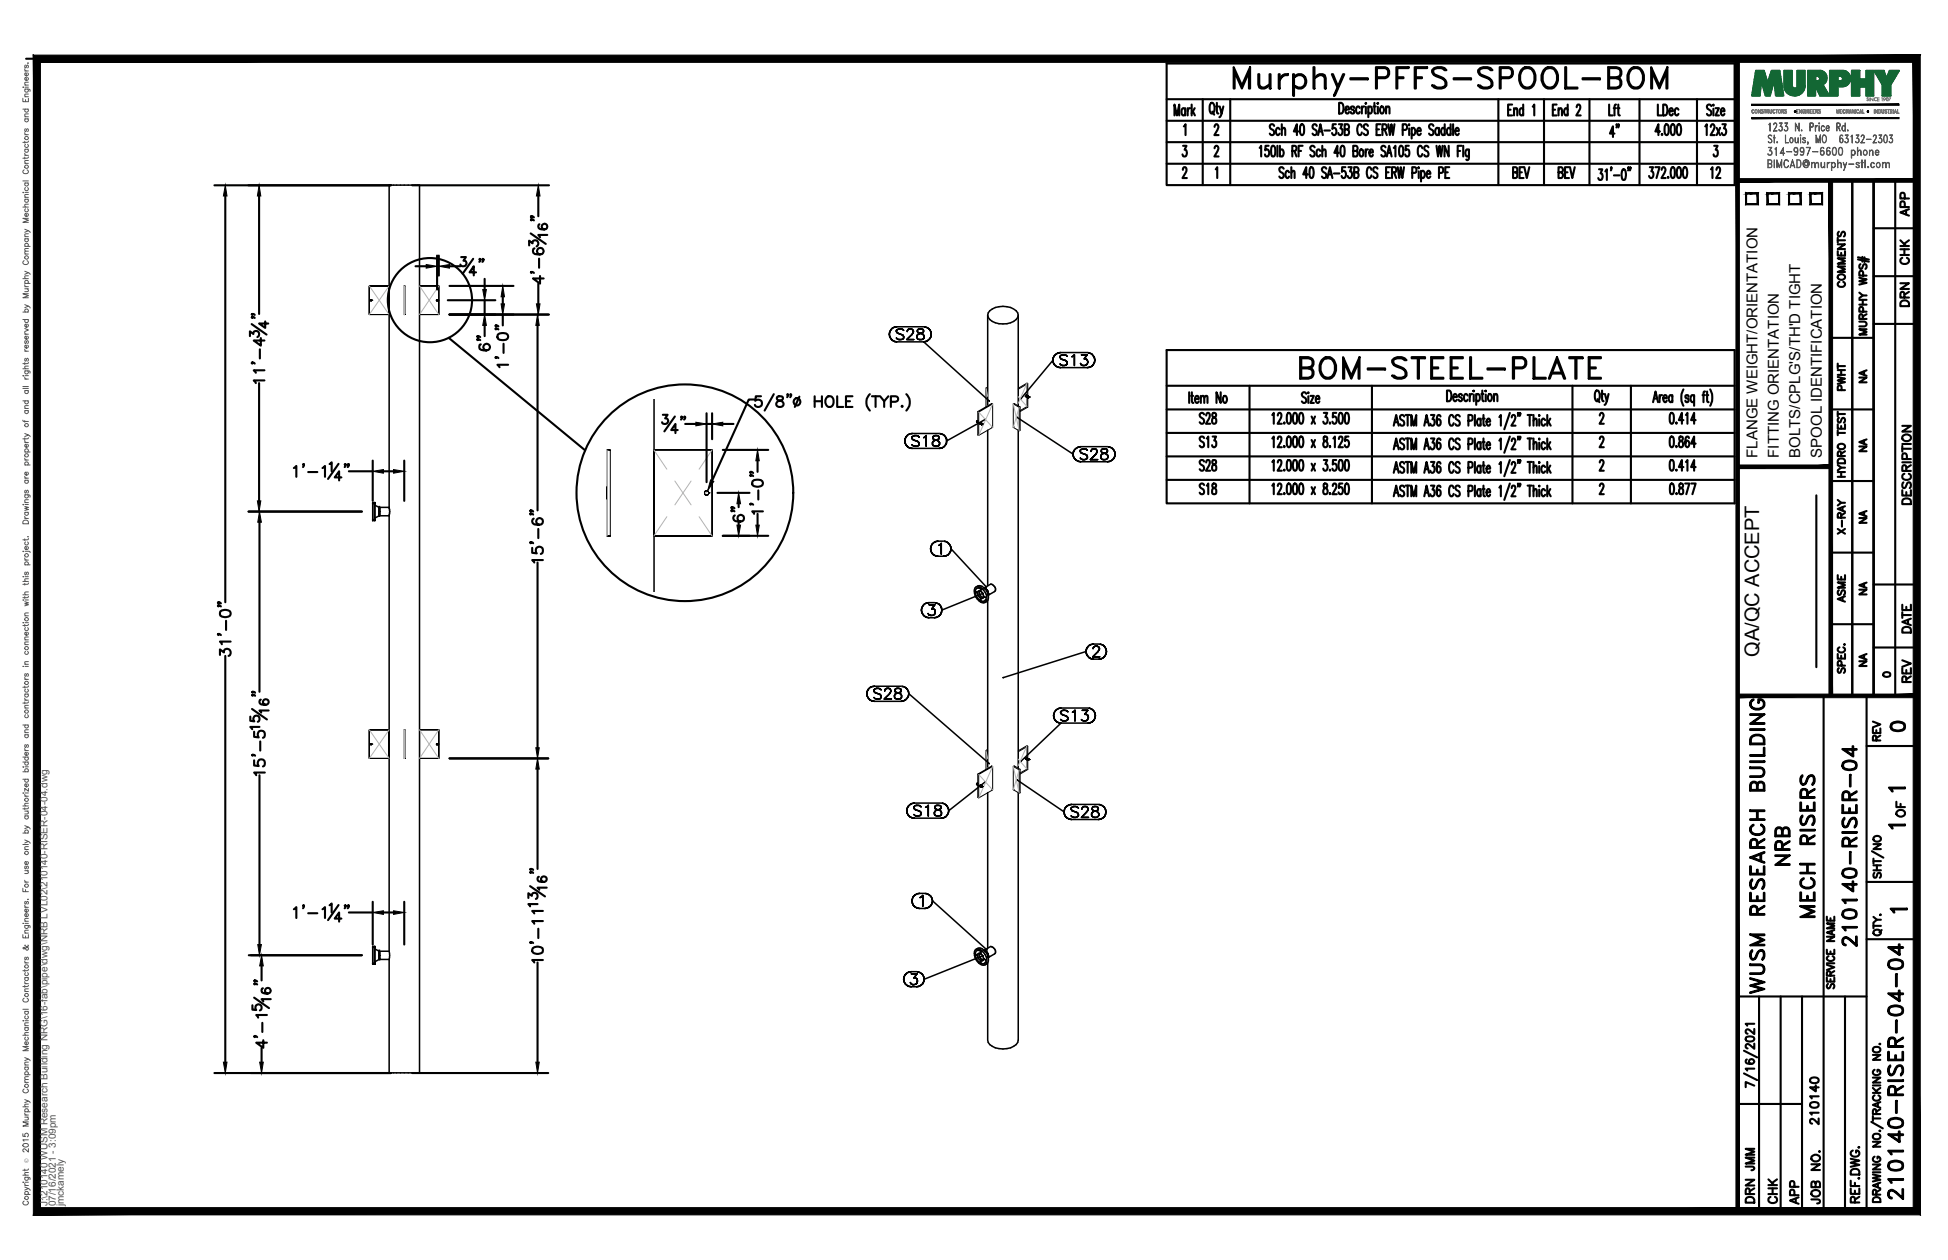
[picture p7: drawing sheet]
<svg xmlns="http://www.w3.org/2000/svg" width="432mm" height="279mm" viewBox="0 0 432 279" stroke-linecap="round" stroke-linejoin="round" font-family="sans-serif">
<defs><g id="words">
<text font-size="10.6" x="272.3" y="22.6">Murphy-PFFS-SPOOL-BOM</text>
<text font-size="8.8" x="286.8" y="85.4">BOM-STEEL-PLATE</text>
<g font-size="6.6">
<text x="397.6" y="193" transform="rotate(-90 397.6 193)">NRB</text>
<text x="403.2" y="204.6" transform="rotate(-90 403.2 204.6)">MECH RISERS</text>
<text x="412.4" y="211" transform="rotate(-90 412.4 211)">210140-RISER-04</text>
<text x="391.9" y="221.5" transform="rotate(-90 391.9 221.5)">WUSM RESEARCH BUILDING</text>
<text x="422.6" y="267.1" transform="rotate(-90 422.6 267.1)">210140-RISER-04-04</text>
</g>
<g font-size="5.3">
<text x="359.8" y="31.8" transform="rotate(-90 359.8 31.8)">4&quot;</text>
<text x="378.2" y="40.6">12</text>
<text x="264.6" y="105.5">S28</text>
<text x="417.7" y="163.3">0</text>
<text x="389.8" y="260.7" transform="rotate(-90 389.8 260.7)">JMM</text>
<text x="389.8" y="267.8" transform="rotate(-90 389.8 267.8)">DRN</text>
<text x="399.7" y="268.1" transform="rotate(-90 399.7 268.1)">APP</text>
</g>
<g font-size="4.9">
<text x="424" y="49" transform="rotate(-90 424 49)">APP</text>
<text x="424" y="59.6" transform="rotate(-90 424 59.6)">CHK</text>
<text x="409.9" y="64.9" transform="rotate(-90 409.9 64.9)">COMMENTS</text>
<text x="424" y="69.1" transform="rotate(-90 424 69.1)">DRN</text>
<text x="409.9" y="87.8" transform="rotate(-90 409.9 87.8)">PWHT</text>
<text x="424.4" y="112.9" transform="rotate(-90 424.4 112.9)">DESCRIPTION</text>
<text x="409.9" y="119.6" transform="rotate(-90 409.9 119.6)">X-RAY</text>
<text x="409.9" y="134.8" transform="rotate(-90 409.9 134.8)">ASME</text>
<text x="424.4" y="141.5" transform="rotate(-90 424.4 141.5)">DATE</text>
<text x="424.4" y="152.4" transform="rotate(-90 424.4 152.4)">REV</text>
<text x="417.7" y="165.5" transform="rotate(-90 417.7 165.5)">REV</text>
<text x="423" y="182.4" transform="rotate(-90 423 182.4)">OF</text>
<text x="403.9" y="250.5" transform="rotate(-90 403.9 250.5)">210140</text>
<text x="394.8" y="268.1" transform="rotate(-90 394.8 268.1)">CHK</text>
<text x="404.3" y="268.1" transform="rotate(-90 404.3 268.1)">JOB NO.</text>
</g>
<g font-size="4.4">
<text x="414.5" y="86.1" transform="rotate(-90 414.5 86.1)">NA</text>
<text x="414.5" y="101.2" transform="rotate(-90 414.5 101.2)">NA</text>
<text x="414.5" y="117.1" transform="rotate(-90 414.5 117.1)">NA</text>
<text x="414.5" y="133" transform="rotate(-90 414.5 133)">NA</text>
<text x="389.9" y="145.7" transform="rotate(-90 389.9 145.7)">QA/QC ACCEPT</text>
<text x="414.5" y="148.9" transform="rotate(-90 414.5 148.9)">NA</text>
</g>
<text font-size="4" x="416.3" y="151.3">0</text>
<g font-size="3.5">
<text x="417.3" y="176.7">1</text>
<text x="417.3" y="184.9">1</text>
<text x="417.7" y="203.6">1</text>
</g>
<g font-size="3.3">
<text x="389.5" y="101.5" transform="rotate(-90 389.5 101.5)">FLANGE WEIGHT/ORIENTATION</text>
<text x="394.3" y="101.5" transform="rotate(-90 394.3 101.5)">FITTING ORIENTATION</text>
<text x="399.1" y="101.5" transform="rotate(-90 399.1 101.5)">BOLTS/CPLG'S/TH'D TIGHT</text>
<text x="403.8" y="101.5" transform="rotate(-90 403.8 101.5)">SPOOL IDENTIFICATION</text>
</g>
<g font-size="2.2" fill="#545454">
<text x="10.5" y="267.5" transform="rotate(-90 10.5 267.5)">J:\210140 WUSM Research Building NRG\16-fab\pipe\dwg\NRB LVL02\210140-RISER-04-04.dwg</text>
<text x="12.4" y="267.5" transform="rotate(-90 12.4 267.5)">07/16/2021 - 3:09pm</text>
<text x="14.1" y="267.4" transform="rotate(-90 14.1 267.4)">jmckamely</text>
</g>
<text font-size="1.3" fill="#545454" x="6.3" y="257.9" transform="rotate(-90 6.3 257.9)">Ó</text>
</g></defs>
<!-- layer: AR-STL -->
<g fill="none" stroke="#000" stroke-width=".34">
<path d="M197.1 74.1l.1 .6-.1-.6M197.2 73.6l-.1 .5 .1-.5M197.2 74.7l.3 .4-.3-.4M197.5 73.1l-.3 .5 .3-.5M197.5 75.1l.3 .4-.3-.4M197.8 72.8l-.3 .3 .3-.3M197.8 75.5l.5 .2-.5-.2M198.3 72.5l-.5 .3 .5-.3M198.3 75.7l.5 .1-.5-.1M198.7 73.3v.2v-.2M198.7 73.5l.1 .2-.1-.2M198.8 72.5h-.5h.5"/>
<path d="M198.8 75.8h6M198.8 72.5h6M198.8 73.7l.2 .2-.2-.2M199 73.1l-.3 .2 .3-.2M199 75.2l-.3-.2 .3 .2M199 73.9h.2h-.2M199.2 73.9l.6 .3-.6-.3M199.3 72.9l-.3 .2 .3-.2M199.3 75.3l-.3-.1 .3 .1M199.8 72.9h-.5h.5M199.8 75.3h-.5h.5M199.8 74.2l.3 .1-.3-.1"/>
<path d="M200.1 73.1l-.3-.2 .3 .2M200.1 75.2l-.3 .1 .3-.1M200.1 74.3l.1 .1-.1-.1M200.2 74.4l.1 .2-.1-.2M200.3 73.3l-.2-.2 .2 .2M200.3 75l-.2 .2 .2-.2M200.3 74.6v.4v-.4M201 75.3h1.6h-1.6M201.1 73.5v-.1v.1M201.1 73.4l.1-.2-.1 .2M201.2 73.2l.1-.1-.1 .1M201.3 73.1l.2-.2-.2 .2"/>
<path d="M201.5 72.9h.5h-.5M202 72.9l.2 .2-.2-.2M202.1 74.2l-1.1 1.1 1.1-1.1M202.2 73.1l.1 .1-.1-.1M202.3 73.9l-.2 .3 .2-.3M202.3 73.2l.2 .2-.2-.2M202.5 73.4l-.2 .5zM203.3 74.9v-.4v.4M203.3 74.5l.1-.2-.1 .2M203.4 75.1l-.1-.2 .1 .2M203.4 73.3v.2v-.2M203.4 73.5l.1 .2-.1-.2"/>
<path d="M203.4 74.3l.2-.2-.2 .2M203.5 73.1l-.1 .2 .1-.2M203.5 75.2l-.1-.1 .1 .1M203.5 73.7l.2 .2-.2-.2M203.6 74.1l.3-.2-.3 .2M203.7 73.9h.5h-.5M203.8 72.9l-.3 .2 .3-.2M203.8 75.3l-.3-.1 .3 .1M203.9 73.9h.5h-.5M204.2 73.9l.3 .2-.3-.2M204.3 75.3h-.5h.5M204.3 72.9h-.5h.5"/>
<path d="M204.4 73.9l.2-.2-.2 .2M204.5 74.1l.2 .2-.2-.2M204.6 75.2l-.3 .1 .3-.1M204.6 73.1l-.3-.2 .3 .2M204.6 73.7l.1-.2-.1 .2M204.7 75.1l-.1 .1 .1-.1M204.7 73.3l-.1-.2 .1 .2M204.7 74.3l.1 .2-.1-.2M204.7 73.5v-.2v.2M204.8 75.8l.5-.1-.5 .1M204.8 75.8l14.5 13.1M204.8 74.9l-.1 .2 .1-.2"/>
<path d="M204.8 74.5v.4v-.4M205.3 72.5h-.5h.5M205.3 75.7l.4-.2-.4 .2M205.7 72.8l-.4-.3 .4 .3M205.7 75.5l.4-.4-.4 .4M206.1 73.1l-.4-.3 .4 .3M206.1 75.1l.3-.4-.3 .4M206.4 73.6l-.3-.5 .3 .5M206.4 74.7v-.6v.6M206.4 74.1v-.5v.5M218.9 69.9v20.1M225.7 69.9a2.98 2.98 0 0 1-3.4 1.9 2.98 2.98 0 0 1-3.4-1.9 3.1 3.1 0 0 1 3.4-2 3.1 3.1 0 0 1 3.4 2v20.1"/>
<path d="M233.4 79.9l.1 .5-.1-.5M233.4 79.9l-7.1 8.6M233.5 79.4l-.1 .5 .1-.5M233.7 78.9l-.2 .5 .2-.5M234.1 78.5l-.4 .4 .4-.4M234.6 78.3l-.5 .2 .5-.2M235 79v.2v-.2M235 79.2l.1 .3-.1-.3M235.1 78.2l-.5 .1 .5-.1M235.1 78.2h5.9M235.1 79.5l.1 .1-.1-.1M235.2 78.8l-.2 .2 .2-.2"/>
<path d="M235.2 79.6l.2 .1-.2-.1M235.4 79.7l.7 .2-.7-.2M235.5 78.7l-.3 .1 .3-.1M236 78.7h-.5h.5M236.1 79.9l.2 .1-.2-.1M236.3 78.8l-.3-.1 .3 .1M236.5 79l-.2-.2 .2 .2M237.6 79.1l.2-.1-.2 .1M237.8 79l.4-.3-.4 .3M238.2 78.7v2.4v-2.4M239.7 78.7h1.3h-1.3M240.3 79.6h.4h-.4"/>
<path d="M240.7 79.6l.2 .1-.2-.1M240.9 79.7l.1 .1-.1-.1M241 78.7l-.7 .9 .7-.9M241 79.8l.1 .4-.1-.4M241.5 78.3l-.5-.1 .5 .1M242 78.5l-.5-.2 .5 .2M242.3 78.9l-.3-.4 .3 .4M242.6 79.4l-.3-.5 .3 .5M242.7 79.9l-.1-.5 .1 .5M145 88.5v42.7M200.6 97.8v.5v-.5M200.6 97.3v.5v-.5"/>
<path d="M200.6 98.3l.3 .4-.3-.4M200.9 96.8l-.3 .5 .3-.5M200.9 98.7l.3 .4-.3-.4M201.2 96.4l-.3 .4 .3-.4M201.2 99.1l.5 .3-.5-.3M201.7 96.2l-.5 .2 .5-.2M201.7 99.4h.5h-.5M202.1 96.9v.2v-.2M202.1 97.1l.2 .3-.2-.3M202.2 96.1l-.5 .1 .5-.1M202.2 99.4h6M202.2 96.1h6"/>
<path d="M202.3 97.4l.1 .1-.1-.1M202.4 96.7l-.3 .2 .3-.2M202.4 98.8l-.3-.2 .3 .2M202.4 97.5l.2 .1-.2-.1M202.6 97.6l.7 .2-.7-.2M202.7 96.6l-.3 .1 .3-.1M202.7 99l-.3-.2 .3 .2M203.2 96.6h-.5h.5M203.2 99h-.5h.5M203.3 97.8l.2 .1-.2-.1M203.5 96.7l-.3-.1 .3 .1M203.5 98.8l-.3 .2 .3-.2"/>
<path d="M203.5 97.9l.1 .2-.1-.2M203.6 98.1l.1 .2-.1-.2M203.7 96.9l-.2-.2 .2 .2M203.7 98.6l-.2 .2 .2-.2M203.7 98.3v.3v-.3M204.8 97.1l.2-.2-.2 .2M205 96.9l.3-.3-.3 .3M205.3 96.6v2.4v-2.4M206.7 98.5v-.3v.3M206.7 98.2l.1-.3-.1 .3M206.8 98.7l-.1-.2 .1 .2M206.8 96.9v.2v-.2"/>
<path d="M206.8 97.1l.1 .3-.1-.3M206.8 97.9l.2-.2-.2 .2M206.9 96.7l-.1 .2 .1-.2M206.9 98.8l-.1-.1 .1 .1M206.9 97.4l.2 .1-.2-.1M207 97.7l.4-.1-.4 .1M207.1 97.5l.5 .1-.5-.1M207.2 96.6l-.3 .1 .3-.1M207.2 99l-.3-.2 .3 .2M207.4 97.6l.4-.1-.4 .1M207.6 97.6l.3 .1-.3-.1M207.7 99h-.5h.5"/>
<path d="M207.7 96.6h-.5h.5M207.8 97.5l.3-.1-.3 .1M207.9 97.7l.2 .2-.2-.2M208.1 98.8l-.4 .2 .4-.2M208.1 96.7l-.4-.1 .4 .1M208.1 97.4v-.3v.3M208.1 98.7v.1v-.1M208.1 96.9v-.2v.2M208.1 97.9l.2 .3-.2-.3M208.1 97.1v-.2v.2M208.2 99.4h.5h-.5M208.3 98.5l-.2 .2 .2-.2"/>
<path d="M208.3 98.2v.3v-.3M208.7 96.2l-.5-.1 .5 .1M208.7 99.4l.5-.3-.5 .3M209.2 96.4l-.5-.2 .5 .2M209.2 99.1l.3-.4-.3 .4M209.5 96.8l-.3-.4 .3 .4M209.5 98.7l.3-.4-.3 .4M209.8 97.3l-.3-.5 .3 .5M209.8 98.3v-.5v.5M218.3 93l-8.5 4.8v-.5v.5M218.9 95.4v34.5M225.4 92.5l12.5 8.2"/>
<path d="M225.7 95.4v74.9M233.5 80.4l.2 .4-.2-.4M233.7 80.8l.4 .4-.4-.4M234.1 81.2l.5 .2-.5-.2M234.6 81.4l.5 .1-.5-.1M235.1 81.5h5.9M235.2 80.9l-.2-.2 .2 .2M235.5 81.1l-.3-.2 .3 .2M236 81.1h-.5h.5M236.3 80.9l-.3 .2 .3-.2M236.3 80l.2 .2-.2-.2M236.5 80.2v.2v-.2"/>
<path d="M236.5 80.7l-.2 .2 .2-.2M236.5 80.4v.3v-.3M238.2 99.7l-.3 .5 .3-.5M238.6 99.4l-.4 .3 .4-.3M239 99.1l-.4 .3 .4-.3M239.5 99.9v.2v-.2M239.5 80.6l.2 .3zM239.6 99l-.6 .1 .6-.1M239.6 99h5.9M239.7 99.6l-.2 .3 .2-.3M239.7 80.9l.7 .2zM240 99.5l-.3 .1 .3-.1"/>
<path d="M240.5 99.5h-.5h.5M240.8 80.9l-.4 .2 .4-.2M240.8 99.6l-.3-.1 .3 .1M241 80.7l-.2 .2 .2-.2M241 99.9l-.2-.3 .2 .3M241 81.5l.5-.1-.5 .1M241.1 80.4l-.1 .3 .1-.3M241.1 80.2v.2v-.2M241.5 81.4l.5-.2-.5 .2M241.8 100l.2-.2-.2 .2M242 99.8v-.2v.2M242 81.2l.3-.4-.3 .4"/>
<path d="M242 99.6l.3-.1-.3 .1M242.3 99.5h.4h-.4M242.3 80.8l.3-.4-.3 .4M242.6 80.4l.1-.5-.1 .5M242.7 99.5l.3 .1-.3-.1M243 99.6l.1 .2-.1-.2M243.1 99.8l.1 .2-.1-.2M243.2 100l-.1 .4zM244.1 99.9v.2v-.2M244.2 99.6l-.1 .3 .1-.3M244.5 99.5l-.3 .1 .3-.1M245 99.5h-.5h.5"/>
<path d="M245.3 99.6l-.3-.1 .3 .1M245.5 99.9l-.2-.3 .2 .3M246 99.1l-.5-.1 .5 .1M246.5 99.4l-.5-.3 .5 .3M246.8 99.7l-.3-.3 .3 .3M82.6 111.4v4M82.6 111.4v.3zM82.6 115.4h.5M83.1 112l1 .5v1.9M83.1 111.4v4v-4h-.5v4M83.1 115.4h.1M83.1 111.5v.2v-.2"/>
<path d="M84.1 112.5v1.9l-1 .5M84.1 112.6v1.8M86.3 112.5h-2.2v1.9l2.2-.1M237.9 100.7v.5v-.5M237.9 100.2v.5v-.5M237.9 101.2l.3 .5-.3-.5M238.2 101.7l.4 .4-.4-.4M238.6 102.1l.4 .2-.4-.2M239 102.3l.6 .1-.6-.1M239.5 100.1l.1 .2-.1-.2M239.6 100.3l.1 .1-.1-.1M239.6 102.4h5.9"/>
<path d="M239.7 101.8l-.2-.2 .2 .2M239.7 100.4l.2 .1-.2-.1M239.9 100.5l.7 .3-.7-.3M240 101.9l-.3-.1 .3 .1M240.5 101.9h-.5h.5M240.6 100.8l.2 .1-.2-.1M240.8 101.8l-.3 .1 .3-.1M240.8 100.9l.1 .1-.1-.1M240.9 101l.1 .2-.1-.2M241 101.6l-.2 .2 .2-.2M241 101.2v.4v-.4M241.7 101.9h1.6h-1.6"/>
<path d="M241.8 100.1v-.1v.1M242.9 100.8l-1.2 1.1 1.2-1.1M243.1 100.4l-.2 .4 .2-.4M244 101.5v-.4v.4M244 101.1l.1-.2-.1 .2M244.1 101.7l-.1-.2 .1 .2M244.1 100.1l.1 .2-.1-.2M244.1 100.9l.2-.2-.2 .2M244.2 101.8l-.1-.1 .1 .1M244.2 100.3l.3 .1-.3-.1M244.3 100.7l.4-.2-.4 .2M244.5 100.4l.4 .1-.4-.1"/>
<path d="M244.5 101.9l-.3-.1 .3 .1M244.7 100.5l.4-.1-.4 .1M244.9 100.5l.3 .2-.3-.2M245 101.9h-.5h.5M245.1 100.4l.2-.1-.2 .1M245.2 100.7l.3 .2-.3-.2M245.3 101.8l-.3 .1 .3-.1M245.3 100.3l.2-.2-.2 .2M245.5 101.7l-.2 .1 .2-.1M245.5 100.9l.1 .2-.1-.2M245.5 100.1v-.2v.2M245.5 102.4l.5-.1-.5 .1"/>
<path d="M245.6 101.5l-.1 .2 .1-.2M245.6 101.1v.4v-.4M246 102.3l.5-.2-.5 .2M246.5 102.1l.3-.4-.3 .4M246.8 101.7l.3-.5-.3 .5M247.1 100.2l-.3-.5 .3 .5M247.1 101.2l.1-.5-.1 .5M247.2 100.7l-.1-.5 .1 .5M204.2 135.3l.1 .5-.1-.5M204.3 134.8l-.1 .5 .1-.5M204.3 135.8l.3 .5-.3-.5M204.6 134.3l-.3 .5 .3-.5"/>
<path d="M204.6 136.3l.3 .3-.3-.3M204.9 133.9l-.3 .4 .3-.4M204.9 136.6l.5 .3-.5-.3M205.4 133.7l-.5 .2 .5-.2M205.4 136.9l.5 .1-.5-.1M205.7 136l.2 .4zM205.9 133.6l-.5 .1 .5-.1M205.9 134.1h1.3h-1.3M205.9 136.4l.7 .1zM205.9 137h1.2M205.9 133.6h1.2M206.3 121.7l.1 .5-.1-.5"/>
<path d="M206.4 121.2l-.1 .5 .1-.5M206.4 122.2l.2 .5-.2-.5M206.5 135h.4h-.4M206.6 120.7l-.2 .5 .2-.5M206.6 122.7l.4 .3-.4-.3M206.9 135l.2 .1-.2-.1M207 136.4l-.4 .1 .4-.1M207 120.3l-.4 .4 .4-.4M207 123l.4 .3-.4-.3M207.1 135.1l.1 .1-.1-.1M207.1 137l.5-.1-.5 .1M207.2 134.1l-.7 .9 .7-.9"/>
<path d="M207.2 136.1l-.2 .3 .2-.3M207.2 135.2l.1 .4-.1-.4M207.3 135.6l-.1 .5zM207.4 120.1l-.4 .2 .4-.2M207.4 123.3h.5h-.5M207.6 133.7l-.5-.1 .5 .1M207.6 136.9l.5-.3-.5 .3M207.9 120l-.5 .1 .5-.1M207.9 123.3h1.2M207.9 120h1.2M208.1 133.9l-.5-.2 .5 .2M208.1 136.6l.4-.3-.4 .3"/>
<path d="M208.1 120.9l.2-.1-.2 .1M208.3 120.8l.3-.3-.3 .3M208.5 134.3l-.4-.4 .4 .4M208.5 136.3l.2-.5-.2 .5M208.6 120.5v2.4v-2.4M208.7 134.8l-.2-.5 .2 .5M208.7 135.8l.1-.5-.1 .5M209.1 123.3h.6h-.6M209.7 120.1l-.6-.1 .6 .1M209.7 123.3l.4-.3-.4 .3M210.1 120.3l-.4-.2 .4 .2M210.1 123l.4-.3-.4 .3"/>
<path d="M210.5 120.7l-.4-.4 .4 .4M210.5 122.7l.2-.5-.2 .5M210.7 121.2l-.2-.5 .2 .5M210.7 122.2l.1-.5-.1 .5M210.8 121.7l-.1-.5 .1 .5 7.8 8.5M216.4 130.2a2.2 2.2 0 0 1 2.3 2 1.17 1.17 0 0 1-.4 1.4M216.7 131.5l-.5-.3 .5 .3M216.7 131.5l.2-.5a.89 .89 0 0 1 .9 .6M216.7 131.5l.2 .7 .5 .4M216.8 130.4h.3M217.1 130.4a.82 .82 0 0 0-.9 1.2 1.86 1.86 0 0 0 2 1.7l.3-.4M217.1 130.4l.6 .4"/>
<path d="M217.1 131a1.19 1.19 0 0 0 .9 1.5M217.4 132.6v.6v-.6M217.4 131.1v-.6v.6M217.8 131.6l.2 .8-.3 .3-.3-.1M217.8 131.6l-9 3.7-.1-.5 .1 .5M218 132.2l.5 .3-.5-.3M218.1 130.4l1.4-.8a1.06 1.06 0 0 1 1 1.6l-1.4 .8M218.2 130.4l.2 .1M218.2 130.5l.4 .1M218.4 130.5l.5 .5M218.6 130.6l.4 .6M218.9 131l.1 .2"/>
<path d="M218.9 133.1v37.3M219 131.2v.7zM219 131.2v.7l.1-.5M219.1 132a2.23 2.23 0 0 0-2.4-2.1 1.37 1.37 0 0 0-.6 2.1l.5 .9a1.55 1.55 0 0 0 1.7 .7M219.1 132a1.22 1.22 0 0 1-.8 1.6M192.1 153.8l.1 .5-.1-.5M192.2 153.3l-.1 .5 .1-.5M192.2 154.3l.3 .5-.3-.5M192.5 152.9l-.3 .4 .3-.4M192.5 154.8l.3 .4-.3-.4M192.8 152.5l-.3 .4 .3-.4M192.8 155.2l.5 .2-.5-.2"/>
<path d="M193.3 152.3l-.5 .2 .5-.2M193.3 155.4l.5 .1-.5-.1M193.7 153v.2v-.2M193.7 153.2l.1 .2-.1-.2M193.8 152.2l-.5 .1 .5-.1M193.8 153.4l.2 .2-.2-.2M193.8 155.5h6M193.8 152.2h6M194 152.8l-.3 .2 .3-.2M194 154.9l-.3-.2 .3 .2M194 153.6l.2 .1-.2-.1M194.2 153.7l.6 .2-.6-.2"/>
<path d="M194.3 152.6l-.3 .2 .3-.2M194.3 155l-.3-.1 .3 .1M194.8 152.6h-.5h.5M194.8 155h-.5h.5M194.8 153.9l.3 .1-.3-.1M195.1 152.8l-.3-.2 .3 .2M195.1 154.9l-.3 .1 .3-.1M195.1 154l.1 .1-.1-.1M195.2 154.1l.1 .2-.1-.2M195.3 153l-.2-.2 .2 .2M195.3 154.7l-.2 .2 .2-.2M195.3 154.3v.4v-.4"/>
<path d="M196 155h1.6h-1.6M196.1 153.2v-.1v.1M196.1 153.1l.1-.2-.1 .2M196.2 152.9l.1-.1-.1 .1M196.3 152.8l.3-.2-.3 .2M196.6 152.6h.4h-.4M197 152.6l.3 .2-.3-.2M197.1 153.9l-1.1 1.1 1.1-1.1M197.3 152.8v.1v-.1M197.3 153.6l-.2 .3 .2-.3M197.3 152.9l.2 .2-.2-.2M197.5 153.1l-.2 .5z"/>
<path d="M198.3 154.6v-.4v.4M198.3 154.2l.1-.2-.1 .2M198.4 154.8l-.1-.2 .1 .2M198.4 153v.2v-.2M198.4 153.2l.1 .2-.1-.2M198.4 154l.2-.2-.2 .2M198.5 152.8l-.1 .2 .1-.2M198.5 154.9l-.1-.1 .1 .1M198.5 153.4l.2 .2-.2-.2M198.6 153.8l.4-.1-.4 .1M198.7 153.6l.5 .1-.5-.1M198.8 152.6l-.3 .2 .3-.2"/>
<path d="M198.8 155l-.3-.1 .3 .1M199 153.7l.4-.1-.4 .1M199.2 153.7l.3 .1-.3-.1M199.3 155h-.5h.5M199.3 152.6h-.5h.5M199.4 153.6l.2-.2-.2 .2M199.5 153.8l.3 .2-.3-.2M199.6 154.9l-.3 .1 .3-.1M199.6 152.8l-.3-.2 .3 .2M199.6 153.4l.2-.2-.2 .2M199.8 154.8l-.2 .1 .2-.1M199.8 153l-.2-.2 .2 .2"/>
<path d="M199.8 154v.2v-.2M199.8 153.2v-.2v.2M199.8 155.5l.5-.1-.5 .1M199.8 154.6v.2v-.2M199.8 154.2v.4v-.4M200.3 152.3l-.5-.1 .5 .1M200.3 155.4l.4-.2-.4 .2M200.7 152.5l-.4-.2 .4 .2M200.7 155.2l.4-.4-.4 .4M201.1 152.9l-.4-.4 .4 .4M201.1 154.8l.3-.5-.3 .5M201.4 153.3l-.3-.4 .3 .4"/>
<path d="M201.4 154.3l.1-.5-.1 .5M201.5 153.8l-.1-.5 .1 .5 17.8 15.5M233.5 158.7l.1 .5-.1-.5M233.6 158.2l-.1 .5 .1-.5M233.6 159.2l.2 .5-.2-.5M233.8 157.7l-.2 .5 .2-.5M233.8 159.7l.4 .3-.4-.3M234.2 157.3l-.4 .4 .4-.4M234.7 157.1l-.5 .2 .5-.2M235.1 157.8v.3v-.3M235.1 158.1l.1 .2-.1-.2M235.2 157l-.5 .1 .5-.1"/>
<path d="M235.2 157h6M235.2 158.3l.2 .1-.2-.1M235.4 157.6l-.3 .2 .3-.2M235.4 159.8l-.3-.3 .3 .3M235.4 158.4l.2 .1-.2-.1M235.6 158.5l.6 .2-.6-.2M235.7 157.5l-.3 .1 .3-.1M235.7 159.9l-.3-.1 .3 .1M236.1 157.5h-.4h.4M236.1 159.9h-.4h.4M236.2 158.7l.3 .2-.3-.2M236.5 157.6l-.4-.1 .4 .1"/>
<path d="M236.5 159.8l-.4 .1 .4-.1M236.5 158.9h.1h-.1M236.6 158.9l.1 .3-.1-.3M236.7 157.8l-.2-.2 .2 .2M236.7 159.5l-.2 .3 .2-.3M236.7 159.2v.3v-.3M237.7 157.9l.2-.1-.2 .1M237.9 157.8l.4-.3-.4 .3M238.3 157.5v2.4v-2.4M239.6 159.4l.3 .4zM239.9 157.5h1.2h-1.2M239.9 159.8l.7 .1z"/>
<path d="M240.4 158.4h.4h-.4M240.7 144.5l.1 .5-.1-.5M240.7 144.5l-18.3 5.8M240.8 158.4l.2 .1-.2-.1M240.8 144l-.1 .5 .1-.5M240.8 145l.3 .4-.3-.4M240.9 159.8l-.3 .1 .3-.1M241 158.5l.1 .1-.1-.1M241.1 143.5l-.3 .5 .3-.5M241.1 145.4l.3 .4-.3-.4M241.1 157.5l-.7 .9 .7-.9M241.1 159.5l-.2 .3 .2-.3"/>
<path d="M241.1 158.6l.1 .3-.1-.3M241.2 159.2l-.1 .3 .1-.3M241.2 158.9v.3v-.3M241.4 143.1l-.3 .4 .3-.4M241.4 145.8l.5 .3-.5-.3M241.7 157.1l-.5-.1 .5 .1M241.9 142.9l-.5 .2 .5-.2M241.9 146.1l.5 .1-.5-.1M242.1 157.3l-.4-.2 .4 .2M242.2 145.7h1.6h-1.6M242.3 143.8h.1M242.3 143.7l.1-.2-.1 .2"/>
<path d="M242.4 142.8l-.5 .1 .5-.1M242.4 146.2h1.2M242.4 142.8h1.2M242.4 143.5l.2-.1-.2 .1M242.5 157.7l-.4-.4 .4 .4M242.5 159.7l.2-.5-.2 .5M242.6 143.4l.2-.1-.2 .1M242.7 158.2l-.2-.5 .2 .5M242.7 159.2l.1-.5-.1 .5M242.8 143.3h.4h-.4M242.8 158.7l-.1-.5 .1 .5M243.2 143.3l.2 .1-.2-.1"/>
<path d="M243.4 144.5l-1.2 1.2 1.2-1.2M243.4 143.4l.2 .1-.2-.1M243.6 144.2l-.2 .3 .2-.3M243.6 143.5l.1 .2-.1-.2M243.6 146.2l.5-.1-.5 .1M243.7 144l-.1 .2 .1-.2M243.7 143.7v.3v-.3M244.1 142.9l-.5-.1 .5 .1M244.1 146.1l.5-.3-.5 .3M244.6 143.1l-.5-.2 .5 .2M244.6 145.8l.3-.4-.3 .4M244.9 143.5l-.3-.4 .3 .4"/>
<path d="M244.9 145.4l.3-.4-.3 .4M245.2 144l-.3-.5 .3 .5M245.2 145l.1-.5-.1 .5M245.3 144.5l-.1-.5 .1 .5M201 179.8l.1 .5-.1-.5M201.1 179.3l-.1 .5 .1-.5M201.3 178.8l-.2 .5 .2-.5M201.7 178.4l-.4 .4 .4-.4M202.2 178.2l-.5 .2 .5-.2M202.6 178.9v.2v-.2M202.6 179.1l.1 .3-.1-.3M202.7 178.1l-.5 .1 .5-.1"/>
<path d="M202.7 179.4l.1 .1-.1-.1M202.7 178.1h5.9M202.8 178.7l-.2 .2 .2-.2M202.8 179.5l.2 .1-.2-.1M203 179.6l.7 .2-.7-.2M203.1 178.6l-.3 .1 .3-.1M203.6 178.6h-.5h.5M203.7 179.8l.2 .1-.2-.1M203.9 178.7l-.3-.1 .3 .1M203.9 179.9l.2 .2-.2-.2M204.2 178.9l-.3-.2 .3 .2M205.2 179l.2-.1-.2 .1"/>
<path d="M205.4 178.9l.4-.3-.4 .3M205.8 178.6v2.4v-2.4M207.2 178.9v.2v-.2M207.2 179.1l.1 .3-.1-.3M207.2 179.9l.3-.2-.3 .2M207.3 178.7l-.1 .2 .1-.2M207.3 179.4l.3 .1-.3-.1M207.5 179.7l.3-.1-.3 .1M207.6 179.5l.4 .1-.4-.1M207.7 178.6l-.4 .1 .4-.1M207.8 179.6l.5-.1-.5 .1M208 179.6l.4 .1-.4-.1"/>
<path d="M208.1 178.6h-.4h.4M208.3 179.5l.2-.1-.2 .1M208.4 179.7l.2 .2-.2-.2M208.5 178.7l-.4-.1 .4 .1M208.5 179.4l.1-.3-.1 .3M208.6 178.9l-.1-.2 .1 .2M208.6 179.9l.1 .3-.1-.3M208.6 179.1v-.2v.2M209.2 178.2l-.6-.1 .6 .1M209.6 178.4l-.4-.2 .4 .2M210 178.8l-.4-.4 .4 .4M210.2 179.3l-.2-.5 .2 .5"/>
<path d="M218.3 173.4l-8 6.4-.1-.5 .1 .5M218.9 175.8v34.5M225.4 172.9l10.5 7.1M225.7 175.8v54.9a3.1 3.1 0 0 1-3.4 1.9 3.1 3.1 0 0 1-3.4-1.9v-17.2M234.2 160l.5 .3-.5-.3M234.7 160.3h.5h-.5M236 179.5l-.1 .5 .1-.5M236.2 179.1l-.2 .4 .2-.4M236.5 178.7l-.3 .4 .3-.4M237 178.5l-.5 .2 .5-.2M237.4 179.2v.2v-.2M237.4 179.4l.2 .2-.2-.2"/>
<path d="M237.5 178.4l-.5 .1 .5-.1M237.5 178.4h6M237.6 179.6v.2v-.2M237.6 179l-.2 .2 .2-.2M237.6 179.8l.3 .1-.3-.1M237.9 179.9l.7 .2-.7-.2M238 178.8l-.4 .2 .4-.2M238.4 178.8h-.4h.4M238.8 179l-.4-.2 .4 .2M239 179.2l-.2-.2 .2 .2M239.8 179.4v-.1v.1M239.8 179.3l.1-.2-.1 .2"/>
<path d="M239.9 179.1l.2-.1-.2 .1M240.1 179l.2-.2-.2 .2M240.3 178.8h.4h-.4M240.7 178.8l.2 .2-.2-.2M240.9 179l.2 .1-.2-.1M241.1 179.8l-.3 .3 .3-.3M241.1 179.1l.1 .2-.1-.2M241.2 160.3h.5h-.5M241.2 160.3h-6l-8.9 8.6M241.2 179.3l-.1 .5zM241.7 160.3l.4-.3-.4 .3M242.1 179.2v.2v-.2"/>
<path d="M242.1 179.4l.1 .2-.1-.2M242.1 160l.4-.3-.4 .3M242.2 179l-.1 .2 .1-.2M242.2 179.6l.2 .2-.2-.2M242.3 180l.3-.1-.3 .1M242.4 179.8l.5 .1-.5-.1M242.6 178.8l-.4 .2 .4-.2M242.6 179.9l.5-.1-.5 .1M242.9 179.9l.3 .1-.3-.1M243 178.8h-.4h.4M243.1 179.8l.2-.2-.2 .2M243.2 180l.2 .2-.2-.2"/>
<path d="M243.3 179l-.3-.2 .3 .2M243.3 179.6l.1-.2-.1 .2M243.4 179.2l-.1-.2 .1 .2M243.4 179.4v-.2v.2M244 178.5l-.5-.1 .5 .1M244.5 178.7l-.5-.2 .5 .2M244.8 179.1l-.3-.4 .3 .4M245.1 179.5l-.3-.4 .3 .4M201.1 180.3l.2 .4-.2-.4M201.3 180.7l.4 .4-.4-.4M201.7 181.1l.5 .2-.5-.2M202.2 199.8l.1 .5-.1-.5"/>
<path d="M202.2 181.3l.5 .1-.5-.1M202.3 199.2l-.1 .6 .1-.6M202.5 198.8l-.2 .4 .2-.4M202.7 181.4h5.9M202.8 180.8l-.2-.2 .2 .2M202.8 198.4l-.3 .4 .3-.4M203.1 181l-.3-.2 .3 .2M203.3 198.2l-.5 .2 .5-.2M203.6 181h-.5h.5M203.8 198.1l-.5 .1 .5-.1M203.8 198.1h1.2M203.9 199l.3-.1-.3 .1"/>
<path d="M203.9 180.8l-.3 .2 .3-.2M204.1 180.1l.1 .2-.1-.2M204.2 180.6l-.3 .2 .3-.2M204.2 180.3v.3v-.3M204.2 198.9l.3-.3-.3 .3M204.5 198.6v2.4v-2.4M205.5 198.2l-.5-.1 .5 .1M206 198.4l-.5-.2 .5 .2M206.4 198.8l-.4-.4 .4 .4M206.6 199.2l-.2-.4 .2 .4M206.7 199.8l-.1-.6 .1 .6 12.1 10.8M207.1 180.5v-.3v.3"/>
<path d="M207.1 180.2l.1-.3-.1 .3M207.2 180.7l-.1-.2 .1 .2M207.3 180.8l-.1-.1 .1 .1M207.7 181l-.4-.2 .4 .2M208.1 181h-.4h.4M208.5 180.8l-.4 .2 .4-.2M208.6 180.7l-.1 .1 .1-.1M208.6 181.4l.6-.1-.6 .1M208.7 180.5l-.1 .2 .1-.2M208.7 180.2v.3v-.3M209.2 181.3l.4-.2-.4 .2M209.6 181.1l.4-.4-.4 .4"/>
<path d="M210 180.7l.2-.4-.2 .4M210.2 180.3l.1-.5-.1 .5M235.9 180l.1 .6-.1-.6M236 180.6l.2 .4-.2-.4M236.2 181l.3 .4-.3-.4M236.5 181.4l.5 .2-.5-.2M237 181.6l.5 .1-.5-.1M237.5 181.7h6M237.6 181.1l-.2-.2 .2 .2M238 181.3l-.4-.2 .4 .2M238.4 181.3h-.4h.4M238.6 180.1l.2 .1-.2-.1"/>
<path d="M238.8 181.1l-.4 .2 .4-.2M238.8 180.2l.1 .1-.1-.1M238.9 180.3l.1 .3-.1-.3M239 180.9l-.2 .2 .2-.2M239 180.6v.3v-.3M239.7 181.3h1.6h-1.6M240.8 180.1l-1.1 1.2 1.1-1.2M242 180.8v-.3v.3M242 180.5l.1-.3-.1 .3M242.1 181l-.1-.2 .1 .2M242.1 180.2l.2-.2-.2 .2M242.2 181.1l-.1-.1 .1 .1"/>
<path d="M242.6 181.3l-.4-.2 .4 .2M243 181.3h-.4h.4M243.3 181.1l-.3 .2 .3-.2M243.4 181l-.1 .1 .1-.1M243.4 180.2l.2 .3-.2-.3M243.5 181.7l.5-.1-.5 .1M243.6 180.8l-.2 .2 .2-.2M243.6 180.5v.3v-.3M244 181.6l.5-.2-.5 .2M244.5 181.4l.3-.4-.3 .4M244.8 181l.3-.4-.3 .4M245.1 180.6v-.6v.6"/>
<path d="M245.1 180v-.5v.5M82.6 209.9v3.9M82.6 209.9v.2zM82.6 213.8h.1M82.6 213.8h.5M83.1 210.4l1 .5v1.9M83.1 213.8v-3.9h-.5v3.9M83.1 213.8h.1M83.1 209.9v3.9M83.1 209.9v.2v-.2M84.1 210.9v1.9l-1 .5M84.1 210.9v1.9h2.2"/>
<path d="M84.1 212.8v-1.9h2.2l.1 1-.1 .9M86.3 210.9v-96.7l.1-.8-.1-.8v-71.6h6.7v196.9h-6.7v-25.1M200.3 217.2l.1 .5-.1-.5M200.4 216.6l-.1 .6 .1-.6M200.4 217.7l.2 .4-.2-.4M200.6 216.1l-.2 .5 .2-.5M200.6 218.1l.4 .4-.4-.4M201 215.8l-.4 .3 .4-.3M201 218.5l.5 .2-.5-.2M201.5 215.5l-.5 .3 .5-.3M201.5 218.7l.5 .1-.5-.1M201.8 217.9l.2 .3z"/>
<path d="M202 215.5h-.5h.5M202 215.9h1.3h-1.3M202 218.2l.7 .1zM202 218.8h1.2M202 215.5h1.2M202.3 200.3l.2 .5-.2-.5M202.5 200.8l.3 .3-.3-.3M202.6 216.9h.3h-.3M202.8 201.1l.5 .3-.5-.3M202.9 216.9l.2 .1-.2-.1M203 218.2l-.3 .1 .3-.1M203.1 217l.2 .1-.2-.1"/>
<path d="M203.2 218.8l.5-.1-.5 .1M203.3 215.9l-.7 1 .7-1M203.3 218l-.3 .2 .3-.2M203.3 217.1l.1 .3-.1-.3M203.3 201.4l.5 .1-.5-.1M203.4 217.4l-.1 .6zM203.7 215.5h-.5h.5M203.7 218.7l.5-.2-.5 .2M203.8 201.5h1.2M204.2 215.8l-.5-.3 .5 .3M204.2 218.5l.3-.4-.3 .4M204.5 216.1l-.3-.3 .3 .3"/>
<path d="M204.5 218.1l.3-.4-.3 .4M204.8 216.6l-.3-.5 .3 .5M204.8 217.7v-.5v.5M205 201.5l.5-.1-.5 .1M205.5 201.4l.5-.3-.5 .3M206 201.1l.4-.3-.4 .3M206.4 200.8l.2-.5-.2 .5M206.6 200.3l.1-.5-.1 .5M216.4 210.5a2.2 2.2 0 0 1 2.3 2.1 1.17 1.17 0 0 1-.4 1.3M216.7 211.9l-.5-.3 .5 .3M216.7 211.9l.3 .8 .4 .3M216.8 210.7l.3 .1"/>
<path d="M217.1 210.7a.82 .82 0 0 0-.9 1.2 1.86 1.86 0 0 0 2 1.7l.3-.4M217.1 210.8l.6 .3M217.1 211.4a1.19 1.19 0 0 0 .9 1.4M217.4 213v.6v-.6M217.4 211.5v-.6v.6M217.4 211.5l.4 .4M217.4 211.5l-.5-.1-.2 .5M217.8 211.9a.6 .6 0 0 1 .3 .7 .6 .6 0 0 1-.6 .4h-.1M217.8 211.9l-13 5.3v-.6v.6M218 212.6l.5 .3-.5-.3M218.1 210.7l1.4-.8a1.06 1.06 0 0 1 1 1.6l-1.4 .8M218.2 210.8h.2"/>
<path d="M218.2 210.8l.8 .8M218.4 210.8l.4 .3M218.4 210.8l.5 .6M218.6 211l.4 .6M218.9 213.5l-.6 .4M219 211.6v.6l.1-.4M219 211.6v.6v-.4M219.1 212.4a2.23 2.23 0 0 0-2.4-2.1 1.37 1.37 0 0 0-.6 2l.3 .5a1.74 1.74 0 0 0 1.9 1.1M219.1 212.4l-.2 1.1"/>
</g>
<g fill="#000">
<circle cx="218.2" cy="130.5" r=".17"/>
<circle cx="219" cy="131.9" r=".17"/>
<circle cx="84.1" cy="212.8" r=".17"/>
<circle cx="218.2" cy="210.8" r=".17"/>
<circle cx="219" cy="212.2" r=".17"/>
</g>
<g fill="none" stroke="#000" stroke-width=".22">
<path d="M81.9 69.8h4.4h-4.4M81.9 63.4h4.4h-4.4v6.4v-6.4h4.4v6.4v-6.4v6.4h-4.4zM82.4 66.6h.1M89.8 63.4h-.3v6.4h.3h-.3v-6.4h.3v6.4M93 63.4h4.3v6.4h-4.3zM97.1 66.6h.1M97.3 69.8h-4.3h4.3M97.3 63.4h-4.3h4.3M97.3 63.4v6.4v-6.4M135.3 99.8h-.8v19.1h.8h-.8v-19.1h.8v19.1M144.9 99.8h12.9v19.1h-12.9zM157.8 99.8h-12.9h12.9"/>
<path d="M157.8 99.8v19.1v-19.1M216.4 93.5l.3 .2M216.4 93.5l.1 .1M216.5 93.6l.2 .1M216.6 93.5l-.1 .1M216.6 93.3l.1 .1M216.6 93.3l-.2 .2M216.7 93.4h.1M216.7 91.3l3.1-1.8 .2 .1-3.1 1.8zM216.7 93.7l-.3-.2 .3 .2M216.7 93.4l-.1-.1 .1 .1M216.7 91.3v5.2"/>
<path d="M216.9 93.8l.7 .4M216.9 91.4v5.1M217.3 93.7l.5 .3M217.6 94.2h.1M217.8 94l-.5-.3 .4 .2-.1 .3M217.8 94h.1M217.8 94l-.2 .2M218.6 86l.3 .1M218.7 86v.2M218.9 86.3l-.3-.3v4.2M219.8 94.6l.2 .2-3.1 1.7h-.2l.2-.2M219.8 89.5v.2"/>
<path d="M220 89.6v5.2M224.6 89.6l1.3 .7v5.2l-1.3-.7zM224.6 89.6l.2-.1 1.3 .7-.2 .1M224.8 89.5v.2M224.8 94.6l-.2 .2M225.7 86.1l2-1.2v2.8M225.9 95.3l.2 .1-.2 .1M226.1 90.2v5.2M227.3 87.9l.7 .4-.7-.4M227.3 87.9l.7 .4 .1-.3-.6-.4 .6 .4M227.3 87.9l.7 .4M227.4 87.6l.7 .4"/>
<path d="M227.7 88.1v2.1l-1.6 .8M227.7 90.2l.1 .1-1.7 1M227.7 84.9l.1 .2-2.1 1.2M227.8 85.1v2.7M227.8 88.2v2.1M227.9 88.2l-.6-.3 .7 .4M227.9 88.2l.1 .1M228.1 88l-.7-.4 .7 .4-.2 .2-.6-.3 .6 .3M228.1 88l-.7-.4 .7 .4M228.1 88h.1M84 112.3l.1 .2M84.1 113.2v.2z"/>
<path d="M84.1 113v.2zM84.1 112.8v.2zM84.1 112.6v.2zM84.1 112.5v.1zM84.1 112.5h.1M84.1 114.4h.1M84.1 114.2v.2zM84.1 114.1v.2zM84.1 113.9v.2zM84.1 113.7v.2zM84.1 113.7v-.3v.3M84.1 113.4h.1"/>
<path d="M84.1 113.4v-.9v.9M84.1 113.4v1M84.1 112.6h.1M84.2 112.3l-.1 .2M157.1 109.3h.1M157.8 118.9h-12.9h12.9M218.1 130.4h.1M218.3 130.3l.1 .2M218.4 130.5h.1M218.5 130.2l-.1 .3-.1-.1 .1 .1a1.42 1.42 0 0 1 .7 1.4M219.1 131.7h.1M219.1 131.6h.1"/>
<path d="M81.9 168.2h4.4h-4.4M81.9 161.8h4.4h-4.4v6.4v-6.4h4.4v6.4v-6.4v6.4h-4.4zM82.4 165h.1M89.8 161.8h-.3v6.4h.3h-.3v-6.4h.3v6.4M93 161.8h4.3v6.4h-4.3zM97.1 165h.1M97.3 168.2h-4.3h4.3M97.3 161.8h-4.3h4.3M97.3 161.8v6.4v-6.4M216.4 173.9l.3 .2M216.4 173.9h.2M216.5 173.9l.2 .2"/>
<path d="M216.6 173.6l-.2 .3M216.6 173.6l.1 .1M216.6 173.6v.1M216.6 173.7h.1M216.7 173.7h.1M216.7 171.6l3.1-1.7 .2 .1-3.1 1.7zM216.7 174.1l-.3-.2 .3 .2M216.7 171.6v5.2M216.9 174.2l.7 .4M216.9 171.7v5.2M217.3 174.1l.4 .2M217.3 174.1l.5 .2"/>
<path d="M217.6 174.6h.1M217.7 174.3l-.4-.3 .4 .3-.1 .3M217.7 174.3h.1M217.8 174.4h.1M217.8 174.3l-.2 .3M218.6 166.4l.1-.1 .2 .1M218.7 166.3v.3M218.9 166.7l-.3-.3v4.2M219.8 175l.2 .2-3.1 1.7-.2-.1 .2-.1M219.8 169.9v.2M220 170v5.2M224.6 170l1.3 .7v5.2l-1.3-.8z"/>
<path d="M224.6 170l.2-.2 1.3 .8-.2 .1M224.8 175l-.2 .1M224.8 169.8v.3M225.7 166.5l2-1.2v2.8M225.9 175.7l.2 .1-.2 .1M226.1 170.6v5.2M227.2 168.2l.7 .4zM227.3 168.3l.7 .3M227.4 168l.7 .5-.1 .1-.7-.3M227.4 168l.7 .3M227.7 168.5v2l-1.6 .9M227.7 170.5l.1 .1-1.7 1"/>
<path d="M227.7 165.3l.1 .2-2.1 1.2M227.8 165.5v2.7M227.8 168.6v2M227.9 168.6h.1M228.1 168.3l-.7-.3 .7 .3-.2 .3M228.1 168.4h.1M84 210.6l.1 .3M84.1 211.9v-.3v.3M84.1 211.4v.2zM84.1 211.2v.2zM84.1 211v.2zM84.1 210.9v.2z"/>
<path d="M84.1 210.9h.1M84.1 212.8h.1M84.1 212.5v.2zM84.1 212.3v.2zM84.1 212.3v-.2v.2M84.1 212.1v-.2v.2M84.1 211.9h.1M84.1 210.9v1.9M84.1 212.7v.1zM84.2 210.6l-.1 .3M218.1 210.7l.1 .1M218.3 210.7l.1 .2"/>
<path d="M218.4 210.8h.1M218.5 210.6l-.1 .2h-.1h.1a1.42 1.42 0 0 1 .7 1.5M219.1 212h.1"/>
<circle cx="82.3" cy="66.6" r=".17"/>
<circle cx="96.9" cy="66.6" r=".16"/>
<circle cx="156.6" cy="109.3" r=".48"/>
<circle cx="82.3" cy="165" r=".16"/>
<circle cx="96.9" cy="165" r=".14"/>
</g>
<g fill="none" stroke="#b3b3b3" stroke-width=".22">
<path d="M81.9 63.4l4.4 6.4M86.3 63.4l-4.4 6.4M89.5 63.4v6.4zM93 63.4l4.3 6.4M97.3 63.4l-4.3 6.4M134.5 99.8v7.9M144.9 99.8l2.9 4.2M157.8 99.8l-2.8 4.2M216.9 91.4l3.1 3.4M218.6 86l.3 1.9M218.9 89.9v.1M220 89.6l-3.1 6.9"/>
<path d="M224.6 89.6l1.3 5.9M225.7 88l2 2.2M225.9 90.3l-1.3 4.5M227.7 84.9l-2 4.5M134.5 110.9v8M147.8 114.6l-2.9 4.3M149.6 106.7l3.6 5.3M153.2 106.7l-3.6 5.3M155 114.6l2.8 4.3M81.9 161.8l4.4 6.4M86.3 161.8l-4.4 6.4M89.5 161.8v6.4z"/>
<path d="M93 161.8l4.3 6.4M97.3 161.8l-4.3 6.4M216.9 171.7l3.1 3.5M218.6 166.4l.3 1.9M218.9 170.3v.1M220 170l-3.1 6.9M224.6 170l1.3 5.9M225.7 168.3l2 2.2M225.9 170.7l-1.3 4.4M227.7 165.3l-2 4.5"/>
</g>
<!-- layer: PS-BDR -->
<g fill="#000" stroke="#000" stroke-width=".22">
<path d="M388.3 26.1v.2l32.6-.2zM388.3 26.3l32.6-.2v.2z"/>
<path d="M388.3 23.1v.3l32.6-.3zM388.3 23.4l32.6-.3v.3z"/>
<path d="M7.4 12.2v257.2l1.6-1.6zM7.4 12.2l1.6 1.6v254zM7.4 12.2l1.6 1.6 416.6-1.6zM9 13.8l416.6-1.6-1.5 1.6zM425.6 12.2l-1.5 1.6 1.5 255.6zM424.1 13.8l1.5 255.6-1.5-1.6zM7.4 269.4h418.2l-1.5-1.6zM9 267.8h415.1l-416.7 1.6z"/>
</g>
<!-- layer: PS-BDR-T -->
<g fill="none" stroke="#000" stroke-width=".47">
<path d="M415.3 40v114.3h-4.7v-114.2v114.2h-4.8v-114.2M387 42.9h2.6v2.4h-2.6zM391.8 42.9h2.6v2.4h-2.6zM396.6 42.9h2.5v2.4h-2.5zM401.3 42.9h2.6v2.4h-2.6zM411.8 57.5l2.5 .5M411.8 57.1l2.5 .5M412.4 58.6a.59 .59 0 0 0-.3 .5 .59 .59 0 0 0 .4 .5l.3-.1 .3-.8 .4-.1a.64 .64 0 0 1 0 1M412.8 57v1M413.3 57.1v1M405.8 74.9h9.5M412.1 71.3l1.4 .1a.52 .52 0 0 1 .2 .6 .52 .52 0 0 1-.4 .4h-1.2"/>
<path d="M412.1 61.6l1.7 .4-1.7 .3 1.7 .4-1.7 .4M412.1 67.5h1.7M412.1 66.5h1.7M412.1 64.9l.8 .6M412.9 70.7l-.1-.9-.4-.1-.3 .3v.7h1.7M412.9 66.5v1M413 69.1l-.1-.9-.5-.1-.3 .3v.7h1.7M413 61.1l-.1-.9-.5-.1-.3 .3v.7h1.7M413.8 73h-1.7l1.7 .6-1.7 .6h1.7M413.8 65.5h-.9l-.8 .6M413.8 69.7l-.9 .5M405.8 90.8h9.5"/>
<path d="M407.4 94.1v1h1.6v-1M407.4 96h1.6M407.4 91.3v1.1M407.4 95.4v1.1M407.4 91.8h1.6M407.4 98.7a.79 .79 0 0 1 1-.3 .79 .79 0 0 1 .5 .9 .78 .78 0 0 1-1 .3 .78 .78 0 0 1-.5-.9zM407.6 92.7a.59 .59 0 0 0-.3 .5 .59 .59 0 0 0 .4 .5l.3-.1 .3-.8 .4-.1a.65 .65 0 0 1 0 1M408.1 94.5v.6M402.6 109.8v38.1M405.8 106.7h9.5M407.4 105.7h1.6M407.4 104.7h1.6"/>
<path d="M407.4 103.1l.7 .6M407.4 102a.9 .9 0 0 1 1.6 .2v.5h-1.6zM408.1 101.1l-.1-.9-.3-.1-.3 .3v.7h1.6M408.1 104.7v1M409 103.7h-.9l-.7 .6M409 100.1l-.9 .5M405.8 122.5h9.5M405.8 138.4h9.5M407.4 145v1h1.6v-1M407.6 148.2a.59 .59 0 0 0-.3 .5 .59 .59 0 0 0 .4 .5l.3-.2 .3-.7 .4-.1a.65 .65 0 0 1 0 1M407.7 143.5a.59 .59 0 0 0-.3 .7 .59 .59 0 0 0 .6 .5h.4a.59 .59 0 0 0 .6-.5 .59 .59 0 0 0-.4-.7M408.1 145.4v.6"/>
<path d="M408.2 147.6l-.1-.9-.4-.2-.3 .4v.7h1.6M408.8 142.9h.2z"/>
</g>
<!-- layer: PS-DIM -->
<path d="M5.8 13h419" fill="none" stroke="#000" stroke-width=".47"/>
<!-- layer: 0 -->
<g fill="none" stroke="#000" stroke-width=".47">
<path d="M415.3 40v114.3M420.1 40v114.3M415.3 50.6h9.5M415.3 61.2h9.5M415.3 71.8h9.5M415.3 129.6h9.5M415.3 143.6h9.5M386.6 238l2.9 1.5M386.6 233l2.9 1.5M387 230l.8-.2a.85 .85 0 0 1 1.1 .6 1.14 1.14 0 0 1-1.9 0zM387.2 234.9a.49 .49 0 0 0-.2 .8 1.15 1.15 0 0 0 1.9-.3 .56 .56 0 0 0-.6-.6 .56 .56 0 0 0-.6 .5 .56 .56 0 0 0 .5 .6M388.9 237h-1.9l.3 .4"/>
<path d="M388.9 231.4v1.2l-1-.8-.6-.3-.3 .2v.5l.4 .3M388.9 228.2v1.1l-1-.8-.6-.3-.3 .2v.5l.4 .3M388.9 227h-1.9l.3 .4M388.9 240.7l-1.9-.8v1.2"/>
</g>
<g fill="#000" stroke="#000" stroke-width=".22">
<path d="M384.8 13l.8 255.6v-255.6zM384.8 13l.8 255.6h-.8z"/>
<path d="M385.2 39.6v.8l39.6-.8zM385.2 40.4l39.6-.8v.8z"/>
<path d="M424.5 40l.8 114.3v-114.3zM424.5 40l.8 114.3h-.8z"/>
<path d="M385.2 153.9v.8l39.6-.8zM385.2 154.7l39.6-.8v.8z"/>
</g>
<!-- layer: PS-LOGO -->
<g fill="none" stroke="#545454" stroke-width=".22">
<path d="M5.1 19.3h.1zM5.5 19.8h.9l.2 .1v.4M5.5 15.3v.3l.3 .1M5.5 18.9h.8M5.5 15.7h.8M5.5 19.3h.8M5.7 19.8a.38 .38 0 0 0-.1 .5 .38 .38 0 0 0 .6 0 .38 .38 0 0 0-.1-.5M5.7 14.4l-.2 .3v.3h.3l.1-.4 .2-.2 .2 .3-.2 .4M6.1 17.2a.38 .38 0 0 1 .1 .5 .38 .38 0 0 1-.6 0 .38 .38 0 0 1 .1-.5h.1v.7M6.1 16.2a.38 .38 0 0 1 .1 .5 .38 .38 0 0 1-.6 0 .38 .38 0 0 1 .1-.5h.1v.6M6.2 13.9v.1zM6.3 18.2l-.8 .1v.3l.2 .3"/>
<path d="M5.1 21.8v.7h1.2v-.7M5.1 24.2h1.2M5.4 37.7a.43 .43 0 0 0-.3 .5 .43 .43 0 0 0 .4 .3h.3a.43 .43 0 0 0 .5-.3 .43 .43 0 0 0-.3-.5M5.5 34v.3l.3 .1M5.5 29.4v.3l.3 .2M5.5 31.3v.4M5.5 34.8v.4M5.5 36.2h.8M5.5 34.4h.8M5.5 33.1h.8M5.5 29.9h.8M5.5 26.4h.8"/>
<path d="M5.5 25.9h.8M5.5 21.4h.8M5.7 33.1a.38 .38 0 0 0-.1 .5 .38 .38 0 0 0 .6 0 .38 .38 0 0 0-.1-.5M5.7 32a.4 .4 0 0 0-.1 .6 .4 .4 0 0 0 .6 0 .4 .4 0 0 0-.1-.6M5.7 28.6l-.2 .2v.3h.3l.1-.4 .2-.1 .2 .2-.2 .4M5.7 26.4a.38 .38 0 0 0-.1 .5 .38 .38 0 0 0 .6 0 .38 .38 0 0 0-.1-.5M5.7 24.2a.38 .38 0 0 0-.1 .6 .38 .38 0 0 0 .6 0 .38 .38 0 0 0-.1-.6M5.7 22.1v.4M6.3 35.6h-.8v.3l.2 .3M6.3 34.8l-.3 .3h-.9M6.3 31.3l-.3 .3h-.9M6.3 25.3h-.8v.3l.2 .3"/>
<path d="M6.3 20.9h-.8v.3l.2 .2M391.9 34.2l.2 .2M392 36.3l.6-.1v-.6l-.6-.1v1.6l.6-.1v-.6h-.6M392.1 30a.44 .44 0 0 1 .7 .2 .38 .38 0 0 0-.6-.2 .38 .38 0 0 0-.1 .5l.4 .3a.46 .46 0 0 1 .2 .7 .46 .46 0 0 1-.7-.1 .41 .41 0 0 0 .6 .1 .41 .41 0 0 0 0-.6l-.6-.4zM392.3 33.3a.53 .53 0 0 1 .5 .8 .53 .53 0 0 1-.9 0 .47 .47 0 0 0 .7 .2l.2-.3M392.4 27.2l-.1 1.9v-1.7l-.2 .2zM392.4 36.3l.3 .1v.6l-.8 .2v-1.8l.8 .2v.6l-.3 .2M392.5 33.4a.51 .51 0 0 1 .3 .5 .51 .51 0 0 1-.3 .5M392.7 32.8l-.7-.1h.8l-.5 .7M392.7 32.7l-.5 .7 .4 .1 .2 .3M393.1 30.5l.4 .1zM393.1 29l.8 .1h-.8l.7-1.3-.2-.5h-.2l-.3 .4 .1-.3a.39 .39 0 0 1 .6 0 .39 .39 0 0 1 0 .5l-.7 1.2"/>
<path d="M393.3 35.4v1.8zM393.3 29.9v1.8zM393.4 33l.4-.3v1.7l-.1-1.6zM393.9 35.4l.5 1.5 .6-1.5v1.8l-.1-1.4-.5 1.4-.5-1.4v1.4zM393.9 31.4l.1 .3zM393.9 31.5l.1 .1zM394.4 28.8l.1 .2M394.7 27.9a.55 .55 0 0 1 .4 .7 .55 .55 0 0 1-.7 .4l-.1-.3 .4 .3 .3-.4M394.7 33.9l.9 .1h-1l.7-1.3v1.7v-1.5l-.6 1.1M394.8 28l.2 .5-.2 .5M395 27.3l-.6-.1h.6l-.3 .8M395 27.2l-.4 .8 .4 .1v.3"/>
<path d="M395.5 28.8l.2 .2M395.7 35.5a.47 .47 0 0 1 .7 .3l-.3-.3h-.3a1.08 1.08 0 0 0 0 1.6h.3l.3-.3a.44 .44 0 0 1-.4 .4 .44 .44 0 0 1-.5-.4l-.1-.7zM395.8 29.9v1.7l.7 .1h-.7zM395.8 27.9a.55 .55 0 0 1 .5 .7 .55 .55 0 0 1-.7 .4l-.1-.3 .4 .3 .4-.4M396 28l.3 .5-.3 .5M396 33.6l1.2 .1zM396.2 27.3l-.6-.1h.7l-.5 .8M396.2 27.2l-.4 .8 .3 .1 .2 .3M396.9 30.6a.57 .57 0 0 1 .7 .4 .57 .57 0 0 1-.4 .7l-.3-.1-.2-.4zM396.9 36.8h.8M397 30.6a.52 .52 0 0 1 .4 .5 .52 .52 0 0 1-.4 .5l-.2-.4zM397 36.7h.7"/>
<path d="M397.3 35.4l.6 1.8-.6-1.5-.5 1.5zM397.7 33.3l.3 .4 .3-.1 .2-.3M397.7 33.1l.3-.3h.3l.2 .3M397.8 34.3h.5M397.9 30.5l.1 1 .3 .1 .3-.2-.3 .3-.3-.1-.1-.2zM398 27.2l.8 1.6v-1.6v1.9l-.8-1.6v1.6zM398 32.8l-.3 .4 .3 .5M398.2 32.8a1.22 1.22 0 0 1 .1 1.6M398.3 35.4h.5a1.05 1.05 0 0 1 0 1.8h-.5zM398.3 35.5a.84 .84 0 0 1 .9 .5 .84 .84 0 0 1-.2 .9l-.7 .2zM398.5 33.5l-.2 .2a.49 .49 0 0 1-.6-.2 .49 .49 0 0 1 .1-.6 .49 .49 0 0 1 .7 0v.4a.81 .81 0 0 1-.5 1.1l-.3-.2 .1 .2M398.5 33.3l-.3 .4"/>
<path d="M398.6 30.5v1.2zM399 30l.1-.1v.3zM399.1 33.3l.3 .4 .3-.1 .1-.3M399.1 33.1l.3-.3h.3l.1 .3M399.1 30h.1M399.1 30.5v1.2zM399.1 34.3h.6M399.4 28.8v.3l-.1-.1zM399.4 28.9h.1M399.4 32.8a.51 .51 0 0 0-.3 .4 .51 .51 0 0 0 .3 .5M399.5 32.8a1.22 1.22 0 0 1 .1 1.6M399.6 31.5h.6"/>
<path d="M399.6 30.8l.6 .6-.2 .3-.4-.1v-.2l.1 .2M399.6 30.7h.6M399.7 30.6v.3M399.8 33.5l-.1 .2a.5 .5 0 0 1-.7-.5 .5 .5 0 0 1 .7-.4l.2 .5a.83 .83 0 0 1-.5 1.1l-.3-.2 .1 .2M399.8 33.3l-.3 .4M399.9 35.6a.74 .74 0 0 1 1 .2 .74 .74 0 0 1-.1 1l-.1-1 .1 .9a.68 .68 0 0 0-.3-1.2 .68 .68 0 0 0-.8 .9 .66 .66 0 0 0 .4 .7 .66 .66 0 0 0 .7-.2 .7 .7 0 0 1-.9 .1 .7 .7 0 0 1-.2-.8zM400 36l.2-.2 .4 .1 .1 .2-.5-.2-.2 .3 .1 .4 .4 .1 .2-.2-.1 .2-.4 .1-.2-.2zM400.1 30.6l.1 .2-.2-.3-.4 .1v.2l.6 .5M400.1 31.2v.4M400.7 31.5h.1M400.8 31.9l-.1-.5 .1 .4-.2 .2M400.8 31.7v.1"/>
<path d="M401.3 28.1l.6-.1v-.6l-.6-.1-.1 1.8v-1.9h.5l.2 .4v.4l-.2 .2h-.4M401.3 32.7l-.7 1.7 .7-1.7h-.9l.9 .1M401.6 36v1.2zM401.8 33.6l1.2 .1zM401.8 36.1h.5l.1 1.1-.2-1-.3-.1-.3 .3zM402.4 27.8v1.3zM402.5 29.9l.5 1.5 .5-1.5v1.8l-.1-1.4-.4 1.4-.4-1.4-.1 1.4zM402.6 36.1h.4l.1 1.1-.1-1-.3-.1-.3 .3zM402.6 27.9l.3-.1-.3 .2-.2 .4zM403.2 27.2l.1 .1v.2zM403.2 27.3h.1M403.2 27.8l.1 1.3z"/>
<path d="M403.5 34l.4 .4 .3-.1 .1-.3M403.5 33.8l.4-.4 .3 .1 .1 .3M403.6 36l.2 1 .3 .1 .3-.2-.3 .3-.4-.1zM403.7 32.8h.5M403.8 32.8l-.2 .2a1.17 1.17 0 0 0 .2 1.4M403.8 27.9l.4-.1 .2 .4-.2-.3a.54 .54 0 0 0-.4 .6 .54 .54 0 0 0 .4 .5l.2-.3-.2 .4h-.2l-.3-.5zM403.8 33.4l-.3 .5M404.1 33.4l.2 .5-.2 .5M404.1 30l.2-.1a.95 .95 0 0 1 .6 .9 .95 .95 0 0 1-.6 .9 1.24 1.24 0 0 1-.2-1.7zM404.1 30.1l.2-.1a.87 .87 0 0 1 .5 .8 .87 .87 0 0 1-.5 .8 1.19 1.19 0 0 1-.2-1.5zM404.2 32.8l.1 .1-.4-.2a1.42 1.42 0 0 0-.2 1.7 .49 .49 0 0 0 .6-.2 .49 .49 0 0 0-.1-.7 .49 .49 0 0 0-.7 .1M404.4 36l.1 1.2z"/>
<path d="M404.8 28.4h.6l-.2-.5a.54 .54 0 0 0-.4 .6 .54 .54 0 0 0 .4 .5l.2-.3-.2 .4a.63 .63 0 0 1-.4-.6 .63 .63 0 0 1 .4-.7l.3 .7h-.7M404.9 34l.3 .4 .3-.1 .2-.3M404.9 33.8l.3-.4 .3 .1 .2 .3M405 36l.1 1.2zM405.1 32.8h.5M405.1 32.8l-.1 .2a1.17 1.17 0 0 0 .2 1.4M405.2 33.4l-.3 .5M405.3 36.1l.3-.1-.5 .5zM405.4 33.4l.3 .5-.3 .5M405.5 32.8l.2 .1a.36 .36 0 0 0-.6-.1l-.2 .6v.8l.2 .2a.49 .49 0 0 0 .6-.2 .49 .49 0 0 0-.1-.7 .49 .49 0 0 0-.7 .1M406 36v1.8zM406.2 36.1a.53 .53 0 0 1 .7 .5 .53 .53 0 0 1-.7 .5l-.2-.2 .3 .2a.51 .51 0 0 0 .5-.5 .51 .51 0 0 0-.5-.5l-.3 .2z"/>
<path d="M406.3 32.8l.4-.1a1.13 1.13 0 0 1 0 1.7h-.1a1.28 1.28 0 0 1-.3-1.6zM406.3 34.3h.6M406.3 32.8h.6M406.4 32.8l-.2 .6 .2 1M406.8 32.8l.2 .6-.2 1M407.2 28.1l.6-.1v-.6l-.6-.1-.1 1.8v-1.9l.7 .1 .1 .7-.3 .2h-.4M407.3 35.4l.1 1.8zM407.5 28.2l.4 .9-.3-.9M407.6 36.1h.5l.1 1.1-.2-1-.3-.1-.3 .3zM407.7 32.8l.3-.1a1.13 1.13 0 0 1 0 1.7h-.1a1.28 1.28 0 0 1-.2-1.6zM407.7 34.3h.5M407.7 32.8h.5"/>
<path d="M407.8 32.8l-.2 .6 .2 1M407.8 31.3l.3 .3 .4-.3M407.8 31l.3-.3 .4 .3M408 30.1h.4M408 30l-.1 .3a1.28 1.28 0 0 0 .2 1.3M408.1 30.7l-.3 .4M408.2 32.8l.2 .6-.2 1M408.2 30.7l.3 .4-.3 .5M408.4 30l.1 .2a.33 .33 0 0 0-.5-.2l-.2 .7 .2 .9a.48 .48 0 0 0 .5-.5 .48 .48 0 0 0-.5-.4l-.2 .1M408.5 27.9l.3-.1 .2 .3-.2-.2a.54 .54 0 0 0-.5 .6 .54 .54 0 0 0 .5 .5l.2-.2-.2 .3-.5-.3zM409 27.2l.1 1.9zM409 37l-.5-1 .5 1.2"/>
<path d="M409 31.4l.1 .2M409.2 30.7l.4 .1 .1 .2M409.3 30.6a.53 .53 0 0 1 .4 .6 .53 .53 0 0 1-.7 .4v-.2a.36 .36 0 0 0 .6 .1l.1-.2M409.3 36l-.6 1.8zM409.4 30.7l.3 .4-.3 .5M409.6 28.8v.3zM409.6 28.9v.1zM409.6 30l-.6-.1h.7l-.4 .8M409.6 29.9l-.4 .8M409.8 36.4h1.1zM410.4 33.3v1.7zM410.6 33.3a.53 .53 0 0 1 .7 .6 .53 .53 0 0 1-.7 .5l-.2-.2 .3 .2a.51 .51 0 0 0 .5-.5 .51 .51 0 0 0-.5-.6l-.3 .2z"/>
<path d="M410.6 29.9l-.1 1.8v-1.6l-.2 .2zM411.3 31.4l.2 .2M411.5 37h.6M411.5 36.4l.6 .3v.2a.38 .38 0 0 1-.3 .3 .38 .38 0 0 1-.4-.3l.2 .2M411.5 36.2h.6M411.6 36.1v.3M411.6 30.6a.52 .52 0 0 1 .5 .6 .52 .52 0 0 1-.7 .4l-.1-.2a.36 .36 0 0 0 .6 .1l.2-.2M411.7 32.7l.1 1.7zM411.8 30.7l.3 .4-.1 .3-.2 .2M412 36.1l.1 .2a.38 .38 0 0 0-.3-.3 .38 .38 0 0 0-.4 .3l.7 .5M412 36.7v.4M412 33.3h.5v1.1v-.8l-.2-.3-.5 .3z"/>
<path d="M412 30l-.6-.1h.7l-.5 .8M412 29.9l-.4 .8 .3 .1 .2 .2M412.5 36l.5 .1zM412.5 31.6l.8 .1h-.8l.7-1.3-.2-.4h-.2l-.3 .3 .1-.2a.39 .39 0 0 1 .6-.1 .39 .39 0 0 1 0 .6l-.7 1.1M412.7 35.4l.1 1.8zM413.2 33.3a.54 .54 0 0 1 .7 .6 .54 .54 0 0 1-.7 .5l-.2-.5zM413.4 35.4l.1 1.8zM413.7 30.8l1 .1zM414 36.9l.2 .1-.1 .2zM414 37l.1 .1zM414.4 33.3v1.1zM414.6 33.3h.5l.1 1.1-.1-1-.3-.1-.4 .3z"/>
<path d="M414.7 36.3l.3-.3 .4 .1v.3v-.2a.46 .46 0 0 0-.7 .4 .46 .46 0 0 0 .7 .4v-.1l-.2 .3a.59 .59 0 0 1-.5-.3 .59 .59 0 0 1 0-.6zM415.2 31.6l.8 .1h-.9a1.94 1.94 0 0 0 .8-1.4l-.2-.3h-.3l-.2 .3 .1-.2 .4-.2 .2 .5-.7 1.3M415.7 33.8h.7l-.2-.5a.48 .48 0 0 0-.5 .6 .48 .48 0 0 0 .6 .4l.1-.2-.1 .3a.53 .53 0 0 1-.6-.5 .53 .53 0 0 1 .6-.6l.2 .6h-.8M416 36.3l.1-.2a.53 .53 0 0 1 .7 .5 .53 .53 0 0 1-.7 .5l-.1-.2zM416.4 31.4l.2 .2M416.7 30.6a.53 .53 0 0 1 .5 .6 .53 .53 0 0 1-.7 .4l-.2-.2 .5 .2 .3-.3M416.9 30.7l.2 .4-.2 .5M417.1 30l-.6-.1h.6l-.4 .8M417.1 29.9l-.5 .8 .4 .1 .1 .2M417.3 36l.1 1.2zM417.5 36.1h.5l.1 1.1-.1-.8-.2-.3-.4 .3zM417.7 30l.3-.1a1.32 1.32 0 0 1 0 1.8l-.3-.1-.2-.7z"/>
<path d="M417.7 31.5h.5M417.7 30.1h.5M417.8 30l-.2 .7 .2 .9M418.2 30l.1 .7-.1 .9M418.3 36.1h.4l.1 1.1-.1-1-.3-.1-.3 .3zM418.8 31.4l.2 .2M419.1 30.6a.53 .53 0 0 1 .4 .6 .53 .53 0 0 1-.7 .4v-.2a.36 .36 0 0 0 .6 .1l.1-.2M419.3 30.7l.2 .4-.2 .5M419.4 30l-.6-.1h.7l-.4 .8M419.4 29.9l-.4 .8 .4 .1 .1 .2M5.1 42.7h.1zM5.1 45.9h1.2"/>
<path d="M5.1 40.1h1.2M5.4 57.8a.43 .43 0 0 0-.3 .5 .43 .43 0 0 0 .4 .4h.3a.43 .43 0 0 0 .5-.4 .43 .43 0 0 0-.3-.5M5.5 50.8l.8 .4-.8 .3M5.5 56.3h.8M5.5 54.6h1.2M5.5 52.9h.8M5.5 52.5h.8M5.5 44.2h.8M5.5 43.8h.8M5.5 40.6h.8M5.5 42.7h.8M5.7 54.6a.38 .38 0 0 1-.1-.5 .38 .38 0 0 1 .6 0 .38 .38 0 0 1-.1 .5"/>
<path d="M5.7 52.9a.38 .38 0 0 0-.1 .6 .38 .38 0 0 0 .6 0 .38 .38 0 0 0-.1-.6M5.7 46.3a.38 .38 0 0 0-.1 .6 .38 .38 0 0 0 .6 0 .38 .38 0 0 0-.1-.6M5.7 44.2a.38 .38 0 0 0-.1 .5 .38 .38 0 0 0 .6 0 .38 .38 0 0 0-.1-.5M5.7 41.6a.38 .38 0 0 0-.1 .6 .38 .38 0 0 0 .6 0 .38 .38 0 0 0-.1-.6M5.7 40.6a.38 .38 0 0 0-.1 .5 .38 .38 0 0 0 .6 0 .38 .38 0 0 0-.1-.5M6.1 47.3a.38 .38 0 0 1 .1 .6 .38 .38 0 0 1-.6 0 .38 .38 0 0 1 .1-.6h.1v.7M6.3 55.7l-.8 .1v.2l.2 .3M6.3 55.1h-.8v.3l.2 .3M6.3 51.8l-.8 .1v.3l.2 .3M6.3 51.2l.4 .4M6.3 48.4h-1.2l1.2 .4-1.2 .5h1.2M6.3 45.3h-.8v.3l.2 .3"/>
<path d="M6.3 43.1l-.8 .1v.3l.2 .3M5.1 70.9h1.2M5.1 69.2h1.2M5.1 61.8h1.2M5.5 77.4v.3l.3 .2M5.5 73.7v.2l.3 .2M5.5 72.8l.8 .4-.8 .3M5.5 67.5l.8 .4-.8 .3M5.5 63.1v.3l.3 .2M5.5 60.1l.8 .4-.8 .3M5.5 77.9h.8M5.5 74.1h.8"/>
<path d="M5.5 64h.8M5.5 63.6h.8M5.5 62.9h1.2M5.7 79.4l-.2 .3v.3h.3l.1-.4 .2-.2 .2 .3-.2 .4M5.7 75.6l-.2 .2v.3h.3l.1-.4 .2-.1 .2 .2-.2 .4M5.7 70.9a.38 .38 0 0 0-.1 .5 .38 .38 0 0 0 .6 0 .38 .38 0 0 0-.1-.5M5.7 69.2a.38 .38 0 0 1-.1-.6 .38 .38 0 0 1 .6 0 .38 .38 0 0 1-.1 .6M5.7 62.9a.38 .38 0 0 1-.1-.6 .38 .38 0 0 1 .6 0 .38 .38 0 0 1-.1 .6M6 64l.3 .3-.1 .3-.7 .1M6.1 76.5a.38 .38 0 0 1 .1 .6 .38 .38 0 0 1-.6 0 .38 .38 0 0 1 .1-.6h.1v.7M6.1 74.5a.38 .38 0 0 1 .1 .6 .38 .38 0 0 1-.6 0 .38 .38 0 0 1 .1-.6h.1v.7M6.1 71.9a.38 .38 0 0 1 .1 .5 .38 .38 0 0 1-.6 0 .38 .38 0 0 1 .1-.5h.1v.6"/>
<path d="M6.3 67.9l.4 .4M6.3 65.1h-1.2l1.2 .5-1.2 .4h1.2M6.3 61.2h-.8v.3l.2 .3M6.3 60.5l.4 .4M5.1 93.2l.2 .3h1M5.1 83.3h.1zM5.1 88.9h1.2M5.1 86.1h1.2M5.1 85.7h1.2M5.1 81.8h1.2M5.5 97.6v.3l.3 .2M5.5 96.1l.8 .4-.8 .3"/>
<path d="M5.5 83.6v.3l.3 .2M5.5 82.2l1 .1 .1 .4M5.5 80.4v.4M5.5 93.2v.4M5.5 97.1v.4M5.5 98.1h.8M5.5 91h.8M5.5 90.6h.8M5.5 86.6h.8M5.5 84.1h.8M5.5 83.3h.8M5.7 91a.38 .38 0 0 0-.1 .6 .38 .38 0 0 0 .6 0 .38 .38 0 0 0-.1-.6"/>
<path d="M5.7 88.9a.38 .38 0 0 0-.1 .5 .38 .38 0 0 0 .6 0 .38 .38 0 0 0-.1-.5M5.7 86.6a.38 .38 0 0 0-.1 .6 .38 .38 0 0 0 .6 0 .38 .38 0 0 0-.1-.6M5.7 82.2a.38 .38 0 0 0-.1 .6 .38 .38 0 0 0 .6 0 .38 .38 0 0 0-.1-.6M6.1 98.5a.38 .38 0 0 1 .1 .6 .38 .38 0 0 1-.6 0 .38 .38 0 0 1 .1-.6h.1v.7M6.3 97.1l-.3 .2h-.9M6.3 96.5l.4 .3M6.3 89.9l-.8 .1v.3l.2 .3M6.3 81.2h-.8v.3l.2 .3M6.3 80.4l-.3 .2h-.9M5.1 111.9h.1zM5.2 115.6a.69 .69 0 0 1 1.1 .1v.4h-1.2zM5.5 114.5v.3l.3 .2"/>
<path d="M5.5 112.3l.8 .2-.8 .2 .8 .3-.8 .2M5.5 109.7h.9l.2 .1v.5M5.5 105.6v.3l.3 .1M5.5 101.6v.2l.3 .2M5.5 119.5v.4M5.5 115h.8M5.5 113.6h.8M5.5 111.4h.8M5.5 106.5h.8M5.5 106h.8M5.5 103.1h1.2M5.5 102h.8"/>
<path d="M5.5 100.2h1.2M5.5 111.9h.8M5.7 113.6a.38 .38 0 0 0-.1 .6 .38 .38 0 0 0 .6 0 .38 .38 0 0 0-.1-.6M5.7 109.7a.4 .4 0 0 0-.1 .6 .4 .4 0 0 0 .6 0 .4 .4 0 0 0-.1-.6M5.7 108.7l-.2 .3v.3h.3l.1-.4 .2-.2 .2 .3-.2 .3M5.7 106.5a.38 .38 0 0 0-.1 .6 .38 .38 0 0 0 .6 0 .38 .38 0 0 0-.1-.6M5.7 103.1a.38 .38 0 0 1-.1-.5 .38 .38 0 0 1 .6 0 .38 .38 0 0 1-.1 .5M5.7 100.2a.4 .4 0 0 1-.1-.6 .4 .4 0 0 1 .6 0 .4 .4 0 0 1-.1 .6M6.1 104.7a.38 .38 0 0 1 .1 .5 .38 .38 0 0 1-.6 0 .38 .38 0 0 1 .1-.5h.1v.7M6.2 119h.1M6.3 119.4l-.3 .3h-.9M6.3 110.8l-.8 .1v.3l.2 .2"/>
<path d="M5.1 138.1h.1zM5.1 133h.1zM5.1 127.9h.1zM5.1 122.2h.1zM5.1 131.9h1.2M5.1 128.9h1.2M5.5 133.4l.8 .3-.8 .2 .8 .2-.8 .3M5.5 123.7v.3l.3 .2M5.5 129.4v.3M5.5 132.3v.4M5.5 138.5v.4M5.5 136.6h.8"/>
<path d="M5.5 125.3h1.2M5.5 124.2h.8M5.5 122.2h1l.2 .3M5.5 138.1h.8M5.5 133h.8M5.5 127.9h.8M5.7 139.2a.38 .38 0 0 0-.1 .5 .38 .38 0 0 0 .6 0 .38 .38 0 0 0-.1-.5M5.7 126.9l-.2 .2v.3h.3l.1-.4 .2-.1 .2 .2-.2 .4M5.7 125.3a.38 .38 0 0 1-.1-.6 .38 .38 0 0 1 .6 0 .38 .38 0 0 1-.1 .6M5.7 120.2a.38 .38 0 0 0-.1 .5 .38 .38 0 0 0 .6 0 .38 .38 0 0 0-.1-.5M6.1 121.2a.38 .38 0 0 1 .1 .5 .38 .38 0 0 1-.6 0 .38 .38 0 0 1 .1-.5h.1v.7M6.3 138.4l-.3 .3h-.9"/>
<path d="M6.3 135.9l-.8 .1v.3l.2 .3M6.3 132.2l-.3 .3h-.9M6.3 131.3h-.8v.3l.2 .3M6.3 129.3l-.3 .3h-.9M6.3 128.3l-.8 .1v.3l.2 .2M5.1 147.8h.1zM5.5 154.8v.3l.3 .2M5.5 150.2v.3l.3 .2M5.5 152.1v.5M5.5 155.6v.5M5.5 157h.8M5.5 155.3h.8"/>
<path d="M5.5 153.9h.8M5.5 150.7h.8M5.5 147.3h.8M5.5 142.9h.8M5.5 141.9h.8M5.5 147.8h.8M5.7 158.5a.38 .38 0 0 0-.1 .5 .38 .38 0 0 0 .6 0 .38 .38 0 0 0-.1-.5M5.7 153.9a.38 .38 0 0 0-.1 .6 .38 .38 0 0 0 .6 0 .38 .38 0 0 0-.1-.6M5.7 152.8a.38 .38 0 0 0-.1 .6 .38 .38 0 0 0 .6 0 .38 .38 0 0 0-.1-.6M5.7 149.4l-.2 .2v.3h.3l.1-.4 .2-.1 .2 .2-.2 .4M5.7 144.4a.38 .38 0 0 0-.1 .6 .38 .38 0 0 0 .6 0 .38 .38 0 0 0-.1-.6M6.1 140.2a.38 .38 0 0 1 .1 .6 .38 .38 0 0 1-.6 0 .38 .38 0 0 1 .1-.6h.1v.7"/>
<path d="M6.3 156.4h-.8v.3l.2 .3M6.3 155.6l-.3 .3h-.9M6.3 152.1l-.3 .3h-.9M6.3 146.7l-.8 .1v.3l.2 .2M6.3 142.4h-.8v.3l.2 .2M6.3 141.3h-.8v.3l.2 .3M5.1 175.8h.1zM5.1 170h.1zM5.1 178.7h1.2M5.1 172.8h1.2M5.1 171.1h1.2M5.1 169h1.2"/>
<path d="M5.1 167.9h1.2M5.1 160.8h1.2M5.5 176.1v.3l.3 .2M5.5 166v.3l.3 .1M5.5 179.1v.4M5.5 179.9h.8M5.5 176.6h.8M5.5 166.4h.8M5.5 162.9h.8M5.5 162.5h.8M5.5 175.8h.8M5.5 170h.8"/>
<path d="M5.7 172.8a.38 .38 0 0 0-.1 .5 .38 .38 0 0 0 .6 0 .38 .38 0 0 0-.1-.5M5.7 171.1a.38 .38 0 0 1-.1-.5 .38 .38 0 0 1 .6 0 .38 .38 0 0 1-.1 .5M5.7 169a.38 .38 0 0 0-.1 .5 .38 .38 0 0 0 .6 0 .38 .38 0 0 0-.1-.5M5.7 167.9a.4 .4 0 0 0-.1 .6 .4 .4 0 0 0 .6 0 .4 .4 0 0 0-.1-.6M5.7 165.1l-.2 .2v.4h.3l.1-.4 .2-.2 .2 .2-.2 .5M5.7 162.9a.38 .38 0 0 0-.1 .6 .38 .38 0 0 0 .6 0 .38 .38 0 0 0-.1-.6M5.7 160.8a.38 .38 0 0 0-.1 .5 .38 .38 0 0 0 .6 0 .38 .38 0 0 0-.1-.5M6 179.9l.3 .4-.3 .2h-.5M6.1 173.8a.38 .38 0 0 1 .1 .6 .38 .38 0 0 1-.6 0 .38 .38 0 0 1 .1-.6h.1v.7M6.1 166.8a.38 .38 0 0 1 .1 .6 .38 .38 0 0 1-.6 0 .38 .38 0 0 1 .1-.6h.1v.7M6.3 179.1l-.3 .3h-.9M6.3 178.1l-.8 .1v.3l.2 .2"/>
<path d="M6.3 174.8v.7l-.8-.7v.7M6.3 161.8l-.8 .1v.3l.2 .3M5.1 197v.7h1.2M5.1 187.3h1.2M5.1 184.7h1.2M5.5 195.2v.2l.3 .2M5.5 186.3l.8 .3-.8 .3M5.5 183.1l.8 .3-.8 .4M5.5 195.6h.8M5.5 193.1h.8M5.5 188.4h.8M5.5 180.9h.8"/>
<path d="M5.7 199.9l-.2 .2v.3h.3l.1-.3 .2-.2 .2 .2-.2 .4M5.7 192.1l-.2 .2v.3h.3l.1-.4 .2-.1 .2 .2-.2 .4M5.7 184.7a.38 .38 0 0 1-.1-.5 .38 .38 0 0 1 .6 0 .38 .38 0 0 1-.1 .5M5.7 180.9a.4 .4 0 0 0-.1 .6 .4 .4 0 0 0 .6 0 .4 .4 0 0 0-.1-.6M5.7 197.3v.4M6 193.1l.3 .4-.3 .2h-.5M6.1 191a.38 .38 0 0 1 .1 .6 .38 .38 0 0 1-.6 0 .38 .38 0 0 1 .1-.6h.1v.7M6.2 199.4h.1zM6.3 187.7l-.8 .1v.3l.2 .3M6.3 186.6l.4 .4M6.3 183.4l.4 .4M5.1 207.2v.8h1.2v-.8"/>
<path d="M5.1 204.8h.1zM5.5 217.7v.3l.3 .1M5.5 213.1v.2l.3 .2M5.5 205.2l1 .1 .1 .4M5.5 200.7v.3l.3 .2M5.5 215v.4M5.5 218.5v.4M5.5 219.9h.8M5.5 218.1h.8M5.5 216.8h.8M5.5 213.5h.8M5.5 206.9h.8"/>
<path d="M5.5 204.3h.8M5.5 201.2h.8M5.5 204.8h.8M5.6 209.6l-.1 .1a.73 .73 0 0 1 .7 .9l-.2 .1-.6-.6-.3 .2 .1 .1 .5-.1 .6-.6-.1-.1M5.7 216.8a.38 .38 0 0 0-.1 .5 .38 .38 0 0 0 .6 0 .38 .38 0 0 0-.1-.5M5.7 215.7a.38 .38 0 0 0-.1 .5 .38 .38 0 0 0 .6 0 .38 .38 0 0 0-.1-.5M5.7 212.2l-.2 .3v.3h.3l.1-.4 .2-.2 .2 .3-.2 .3M5.7 205.2a.38 .38 0 0 0-.1 .6 .38 .38 0 0 0 .6 0 .38 .38 0 0 0-.1-.6M5.7 207.5v.5M6.1 202.6a.38 .38 0 0 1 .1 .6 .38 .38 0 0 1-.6 0 .38 .38 0 0 1 .1-.6h.1v.7M6.1 201.6a.38 .38 0 0 1 .1 .5 .38 .38 0 0 1-.6 0 .38 .38 0 0 1 .1-.5h.1v.7M6.3 219.3h-.8v.3l.2 .3"/>
<path d="M6.3 218.5l-.3 .3h-.9M6.3 215l-.3 .3h-.9M6.3 206.3h-.8v.3l.2 .3M6.3 203.7h-.8v.3l.2 .3M5.1 226.3h.1zM5.1 229.6h1.2M5.1 223.8h1.2M5.4 221.3a.43 .43 0 0 0-.3 .5 .43 .43 0 0 0 .4 .4h.3a.43 .43 0 0 0 .5-.4 .43 .43 0 0 0-.3-.5M5.5 234.5l.8 .4-.8 .3M5.5 238.3h1.2M5.5 236.6h.8M5.5 236.2h.8"/>
<path d="M5.5 227.9h.8M5.5 227.4h.8M5.5 224.3h.8M5.5 226.3h.8M5.7 238.3a.38 .38 0 0 1-.1-.5 .38 .38 0 0 1 .6 0 .38 .38 0 0 1-.1 .5M5.7 236.6a.38 .38 0 0 0-.1 .6 .38 .38 0 0 0 .6 0 .38 .38 0 0 0-.1-.6M5.7 230a.38 .38 0 0 0-.1 .5 .38 .38 0 0 0 .6 0 .38 .38 0 0 0-.1-.5M5.7 227.9a.38 .38 0 0 0-.1 .5 .38 .38 0 0 0 .6 0 .38 .38 0 0 0-.1-.5M5.7 225.3a.38 .38 0 0 0-.1 .5 .38 .38 0 0 0 .6 0 .38 .38 0 0 0-.1-.5M5.7 224.3a.38 .38 0 0 0-.1 .5 .38 .38 0 0 0 .6 0 .38 .38 0 0 0-.1-.5M6.1 231a.38 .38 0 0 1 .1 .6 .38 .38 0 0 1-.6 0 .38 .38 0 0 1 .1-.6h.1v.7M6.3 239.4h-.8v.3l.2 .3"/>
<path d="M6.3 238.7l-.8 .1v.3l.2 .3M6.3 235.5l-.8 .1v.3l.2 .3M6.3 234.9l.4 .3M6.3 232.1h-1.2l1.2 .4-1.2 .5h1.2M6.3 229h-.8v.3l.2 .3M6.3 226.8l-.8 .1v.2l.2 .3M5.1 251.4v.6h.5a.43 .43 0 0 1 0-.6 .43 .43 0 0 1 .6 .1 .43 .43 0 0 1-.2 .6M5.1 245.4h1.2M5.2 253.7a.58 .58 0 0 1 .7-.2 .58 .58 0 0 1 .3 .7 .59 .59 0 0 1-.7 .2 .59 .59 0 0 1-.3-.7zM5.4 241.5a.43 .43 0 0 0-.3 .5 .43 .43 0 0 0 .4 .3h.3a.43 .43 0 0 0 .5-.3 .43 .43 0 0 0-.3-.5M5.5 246.8v.3l.3 .2M5.5 243.8l.8 .4-.8 .3"/>
<path d="M5.5 259.2v.5M5.5 247.7h.8M5.5 247.3h.8M5.5 246.5h1.2M5.5 240h.8M5.7 246.5a.38 .38 0 0 1-.1-.5 .38 .38 0 0 1 .6 0 .38 .38 0 0 1-.1 .5M6 247.7l.3 .5-.3 .2h-.5M6.3 260h-.8v.3l.2 .3M6.3 259.2l-.3 .3h-.9M6.3 254.7v.8l-.8-.7h-.3l-.1 .4 .3 .2M6.3 252.8h-1.2l.2 .3M6.3 248.8h-1.2l1.2 .4-1.2 .5h1.2"/>
<path d="M6.3 244.8l-.8 .1v.3l.2 .2M6.3 244.2l.4 .3M5.1 262.2h.1zM5.1 260.6h1.2M5.4 266.3a.43 .43 0 0 0-.3 .5 .43 .43 0 0 0 .4 .4h.3a.43 .43 0 0 0 .5-.4 .43 .43 0 0 0-.3-.5M5.5 263.2l.8 .4-.8 .3M5.5 262.4v.3l.3 .2M5.5 261.1h.9l.2 .1v.4M5.5 264.9h1.2M5.5 262.9h.8M5.5 262.2h.8M5.7 264.9a.38 .38 0 0 1-.1-.6 .38 .38 0 0 1 .6 0 .38 .38 0 0 1-.1 .6"/>
<path d="M5.7 261.1a.38 .38 0 0 0-.1 .5 .38 .38 0 0 0 .6 0 .38 .38 0 0 0-.1-.5M6.3 263.6l.4 .4"/>
<circle cx="5.9" cy="37" r=".4"/>
<circle cx="5.9" cy="30.6" r=".4"/>
<circle cx="413.5" cy="33.8" r=".48"/>
<circle cx="416.3" cy="36.6" r=".48"/>
<circle cx="5.9" cy="57.1" r=".39"/>
<circle cx="5.9" cy="94.3" r=".4"/>
<circle cx="5.9" cy="101" r=".4"/>
<circle cx="5.9" cy="137.3" r=".39"/>
<circle cx="5.9" cy="123.2" r=".4"/>
<circle cx="5.9" cy="157.8" r=".4"/>
<circle cx="5.9" cy="151.4" r=".4"/>
<circle cx="5.9" cy="143.7" r=".4"/>
<circle cx="5.9" cy="177.3" r=".4"/>
<circle cx="5.9" cy="189.1" r=".39"/>
<circle cx="5.9" cy="196.4" r=".4"/>
<circle cx="5.9" cy="214.3" r=".4"/>
<circle cx="5.9" cy="220.6" r=".4"/>
<circle cx="5.9" cy="240.8" r=".39"/>
<circle cx="5.9" cy="265.6" r=".39"/>
</g>
<!-- layer: PS-BDR -->
<g fill="none" stroke="#136734" stroke-width=".34">
<path d="M388.6 19.6v1.6M388.7 18.9v2.3M388.8 18.2v3M388.9 17.5v3.7M389 16.8v4.4M389.1 16.1v5.1M389.2 15.6v5.6M389.4 15.6v5.6M389.5 15.6v5.6M389.6 15.6v5.6M389.7 15.6v5.6M389.8 15.6v5.6"/>
<path d="M389.9 15.6v5.6M390 15.6v5.6M390.1 15.6v5.3M390.3 15.6v4.2M390.3 15.6v3.1M390.5 15.6v2.5M390.6 15.6v2.9M390.7 15.6v3.4M390.8 15.6v3.7M390.9 15.6v4.2M391 15.6h-1.8l-.9 5.6h1.8l.3-3.2 .9 3.2h1.1l.9-3.2 .3 3.2h1.8l-.9-5.6M391 15.6l.8 2.7 .9-2.7h1.8"/>
<path d="M391 15.6v4.5M391.1 16v4.6M391.3 16.4v4.5M391.4 16.7v4.5M391.5 17.1v4.1M391.6 17.5v3.7M391.7 17.8v3.4M391.8 18.2v3M391.9 18v3.2M392 17.6v3.6M392.2 17.3v3.9M392.2 16.9v4.3"/>
<path d="M392.4 16.6v4.6M392.5 16.2v4.6M392.6 15.9v4.5M392.7 15.6v4.4M392.8 15.6v4M392.9 15.6v3.6M393.1 15.6v3.2M393.1 15.6v2.8M393.3 15.6v2.4M393.4 15.6v3.4M393.5 15.6v4.5M393.6 15.6v5.5"/>
<path d="M393.7 15.6v5.6M393.8 15.6v5.6M393.9 15.6v5.6M394 15.6v5.6M394.2 15.6v5.6M394.3 15.6v5.6M394.4 15.6v5.6M394.5 15.6v5.6M394.6 16.3v4.9M394.7 17v4.2M394.8 17.7v3.5M395 18.4v2.8"/>
<path d="M395 19.1v2.1M395.2 19.8v1.4M395.5 19v-3.4h1.7v3.5M395.5 19a2.28 2.28 0 0 0 2.3 2.2M395.5 15.6v3.9M395.6 15.6v4.3M395.7 15.6v4.5M395.8 15.6v4.7M395.9 15.6v4.8M396.1 15.6v5M396.2 15.6v5M396.3 15.6v5.1"/>
<path d="M396.4 15.6v5.2M396.5 15.6v5.3M396.6 15.6v5.3M396.7 15.6v5.4M396.8 15.6v5.4M396.9 15.6v5.5M397.1 15.6v5.5M397.2 15.6v5.6M397.3 19.2v2M397.3 19.1a.57 .57 0 0 0 .6 .5 .57 .57 0 0 0 .5-.5M397.4 19.4v1.8M397.5 19.5v1.7"/>
<path d="M397.6 19.5v1.7M397.7 19.6v1.6M397.8 19.6v1.6M398 19.6v1.6M398 19.5v1.7M398.2 19.5v1.7M398.3 19.4v1.8M398.5 15.6v5.5M398.6 15.6v5.5M398.7 15.6v5.5M398.9 15.6v5.4M398.9 15.6v5.3"/>
<path d="M399.1 15.6v5.3M399.2 15.6v5.2M399.3 15.6v5.1M399.4 15.6v5M399.5 15.6v4.9M399.6 15.6v4.7M399.7 15.6v4.6M399.9 15.6v4.4M400 15.6v4.2M400.1 19.3v-3.7h-1.7v5.6M400.1 19a2.31 2.31 0 0 1-2.3 2.2M400.8 15.6v5.6"/>
<path d="M401 15.6v5.6M401.1 15.6v5.6M401.2 15.6v5.6M401.3 15.6v5.6M401.4 15.6v5.6M401.5 15.6v5.6M401.6 15.6v5.6M401.7 15.6v5.6M401.9 15.6v5.6M402 15.6v5.6M402.1 15.6v5.6M402.2 15.6v5.6"/>
<path d="M402.3 15.6v5.6M402.4 15.6v5.6M402.5 15.6v1.3M402.5 18v1.3M402.7 15.6v1.3M402.7 18v1.6M402.7 18v1.8M402.9 15.6v1.3M402.9 18v2.1M403 15.6v1.3M403 18v2.3M403.1 15.6v1.3l.2 .3 .1 .4"/>
<path d="M403.1 16.9h-.7v1.1l.7-.1v2.6M403.2 15.6v1.4M403.2 17.9v2.9M403.3 17.8l-.2 .1M403.3 15.6v1.6M403.3 17.7v3.3M403.4 17.7l-.1 .1M403.4 15.6v5.6M403.5 15.6v5.6M403.6 15.7v5.5M403.8 15.7v5.5M403.9 15.7v5.5"/>
<path d="M404 15.8v3M404 18.9v2.3M404.1 15.9v2.9M404.1 19v2.2M404.2 15.9v2.8M404.2 19.1v2.1M404.3 19.2l1.2 2h-2.1M404.3 16v2.6M404.3 19.2v2M404.3 19.1l-.4-.2a1.67 1.67 0 0 0 1.1-1.8 1.67 1.67 0 0 0-1.5-1.5h-2.8v5.6h1.7v-2.1l1 2.1M404.4 16.1v2.4M404.4 19.4v1.8"/>
<path d="M404.5 16.2v2.2M404.5 19.6v1.6M404.7 16.3v2M404.7 19.8v1.4M404.8 16.5v1.6M404.8 20v1.2M404.9 16.7v1.2M405.7 15.6v5.6M405.8 15.6v5.6M405.9 15.6v5.6M406 15.6v5.6M406.1 15.6v5.6"/>
<path d="M406.2 15.6v5.6M406.3 15.6v5.6M406.4 15.6v5.6M406.6 15.6v5.6M406.8 15.6v5.6M406.9 15.6v5.6M407 15.6v5.6M407.1 15.6v5.6M407.2 15.6v5.6M407.3 15.6v5.6M407.4 18h.6M407.4 15.6v1.3"/>
<path d="M407.4 18v1.2M407.6 15.6v1.3M407.6 18v1.2M407.7 15.6v1.3M407.7 18v1.2M407.8 15.6v1.3M407.8 18v1.2M407.9 15.6v1.3M407.9 18v1.2M408 15.6v1.3M408 18v1.2M408 16.9h-.6v1.1"/>
<path d="M408.1 16.9h.1M408.1 15.6v1.3M408.1 18v1.2M408.2 17.9l.1-.1v1.4M408.2 15.6v1.3l.1 .2M408.2 17.9v1.3M408.2 17.9l-.1 .1M408.3 15.6v1.5M408.4 17.1v.5M408.4 17.7v.1M408.5 15.6v3.6M408.5 15.6h-2.9v5.6h1.8v-2"/>
<path d="M408.5 15.6l.7 .2 .5 .4M408.5 15.6v3.6h-1.1M408.7 15.6v3.6M408.8 15.7v3.5M408.9 15.7v3.5M409 15.7v3.4M409.1 15.8v3.3M409.2 15.8v3.2M409.3 15.9v3.1M409.4 16v2.9M409.6 16.1v2.7M409.7 16.2l.3 .5"/>
<path d="M409.7 16.2v2.5l.3-.6M409.7 18.6l-.5 .4-.7 .2M409.8 16.3v2.3M409.9 16.5v1.9M410 16.7v1.5M410.1 16.7l.1 .7-.1 .7M410.1 17v.9M410.4 15.6h1.8h-1.8M410.4 15.6v5.6h1.8v-2h1.4v2h1.7v-5.6h-1.7v2h-1.4v-2M410.6 15.6v5.6M410.7 15.6v5.6M410.8 15.6v5.6"/>
<path d="M410.9 15.6v5.6M411 15.6v5.6M411.1 15.6v5.6M411.3 15.6v5.6M411.5 15.6v5.6M411.6 15.6v5.6M411.7 15.6v5.6M411.8 15.6v5.6M411.9 15.6v5.6M412 15.6v5.6M412.1 15.6v5.6M412.2 17.6v1.6"/>
<path d="M412.4 17.6v1.6M412.5 17.6v1.6M412.6 17.6v1.6M412.7 17.6v1.6M412.8 17.6v1.6M412.9 17.6v1.6M413 17.6v1.6M413.1 17.6v1.6M413.2 17.6v1.6M413.4 17.6v1.6M413.5 17.6v1.6M413.6 17.6v1.6"/>
<path d="M413.7 15.6v5.6M413.8 15.6v5.6M413.9 15.6v5.6M414 15.6v5.6M414.1 15.6v5.6M414.3 15.6v5.6M414.5 15.6v5.6M414.6 15.6v5.6M414.7 15.6v5.6M414.8 15.6v5.6M414.9 15.6v5.6M415 15.6v5.6"/>
<path d="M415.1 15.6v5.6M415.2 15.6v5.6M415.4 15.6h2.2l.6 1.7 .6-1.7h2.2l-1.9 3.2v2.4h-1.9v-2.4zM415.5 15.6v.2M415.6 15.6v.3M415.7 15.6v.6M415.8 15.6v.7M415.9 15.6v.9M416 15.6v1.1M416.2 15.6v1.3M416.2 15.6v1.5M416.4 15.6v1.7"/>
<path d="M416.5 15.6v1.9M416.6 15.6v2.1M416.7 15.6v2.3M416.8 15.6v2.5M416.9 15.6v2.6M417.1 15.6v2.8M417.1 15.6v3M417.3 15.6v5.6M417.4 15.6v5.6M417.5 15.6v5.6M417.6 15.6v5.6M417.7 16v5.2"/>
<path d="M417.8 16.3v4.9M417.9 16.6v4.6M418 17v4.2M418.2 17.3v3.9M418.3 17.1v4.1M418.4 16.8v4.4M418.5 16.5v4.7M418.6 16.2v5M418.7 15.9v5.3M418.8 15.6v5.6M418.9 15.6v5.6M419 15.6v5.6"/>
<path d="M419.2 15.6v3.1M419.3 15.6v2.9M419.4 15.6v2.7M419.5 15.6v2.5M419.6 15.6v2.3M419.7 15.6v2.2M419.8 15.6v2M419.9 15.6v1.8M420.1 15.6v1.6M420.1 15.6v1.4M420.3 15.6v1.2M420.4 15.6v1"/>
<path d="M420.5 15.6v.9M420.6 15.6v.7M420.7 15.6v.5M420.8 15.6v.3M420.9 15.6v.1M388.4 21v.2M388.5 20.3v.9M395.3 20.6v.6M404.9 20.1v1.1M405 20.3v.9M405.1 20.5v.7M405.2 20.7v.5"/>
<path d="M405.3 20.9v.3M405.4 21.1v.1"/>
</g>
<!-- layer: PS-LOGO -->
<g fill="none" stroke="#767676" stroke-width=".22">
<path d="M388.4 24.5l.1-.2 .3 .2a.25 .25 0 0 0-.3-.2 .25 .25 0 0 0-.1 .3l.1 .5 .3-.2a.26 .26 0 0 1-.3 .2 .26 .26 0 0 1-.2-.3zM389.1 24.3h.1a.4 .4 0 0 1 .3 .4 .4 .4 0 0 1-.4 .4l-.1-.3zM389.7 24.3l.5 .7v-.7v.8l-.4-.7-.1 .7zM390.5 24.3l.4 .1a.23 .23 0 0 0-.3-.1 .23 .23 0 0 0-.1 .2l.2 .2a.25 .25 0 0 1 .1 .4 .25 .25 0 0 1-.4-.1h.4l-.3-.4zM391 24.3h.4zM391.2 24.3v.8l.1-.8M391.7 24.7l.3-.1v-.2l-.3-.1v.8v-.8h.3v.3l-.3 .1M391.8 24.7l.3 .4zM392.3 24.3l.1 .7 .1 .1 .2-.2 .1-.6v.6l-.3 .2-.2-.2zM393.1 24.3h.2l.1 .2-.1-.2a.36 .36 0 0 0-.3 .4 .36 .36 0 0 0 .3 .3l.1-.1a.24 .24 0 0 1-.3 .2 .24 .24 0 0 1-.1-.3zM393.6 24.3h.4zM393.8 24.3l.1 .8z"/>
<path d="M394.2 24.4l.2-.1a.41 .41 0 0 1 .3 .4 .41 .41 0 0 1-.4 .4zM395 24.7l.3-.1v-.2l-.3-.1-.1 .8v-.8l.4 .1v.3h-.3M395.1 24.7l.2 .4-.1-.4M395.6 24.3l.4 .1a.23 .23 0 0 0-.2-.1 .23 .23 0 0 0-.2 .2l.2 .2a.25 .25 0 0 1 .2 .4 .25 .25 0 0 1-.5-.1h.5l-.4-.4zM398.3 24.3h.3h-.3v.8h.3h-.3M398.3 24.7h.2h-.2M398.9 24.3l.4 .7v-.7v.8l-.4-.7v.7zM399.7 24.3l.3 .2-.3-.1a.41 .41 0 0 0 .2 .7l.1-.2-.1-.1h.1v.1a.26 .26 0 0 1-.3 .2 .26 .26 0 0 1-.2-.3zM400.2 24.3l.1 .8zM400.5 24.3l.5 .7v-.7v.8l-.4-.7-.1 .7zM401.3 24.3h.3h-.3v.8h.3h-.3M401.3 24.7h.2h-.2"/>
<path d="M401.9 24.3h.3h-.3v.8h.3h-.3M401.9 24.7h.2h-.2M402.5 24.7l.3-.1v-.2l-.3-.1-.1 .8v-.8l.5 .1-.1 .3h-.3M402.7 24.7l.2 .4-.2-.4M403.1 24.3l.4 .1a.23 .23 0 0 0-.2-.1 .23 .23 0 0 0-.2 .2l.3 .2a.25 .25 0 0 1 .1 .4 .25 .25 0 0 1-.4-.1h.4l-.4-.4zM407.1 24.3l.3 .7 .3-.7v.8l-.1-.6-.2 .6-.2-.6-.1 .6zM407.9 24.3h.4h-.3v.8h.3h-.4zM408 24.7h.1h-.1M408.5 24.4l.3-.1 .2 .2a.22 .22 0 0 0-.3-.2 .22 .22 0 0 0-.2 .3l.2 .5 .3-.2a.24 .24 0 0 1-.3 .2 .24 .24 0 0 1-.2-.3zM409.2 25.1v-.8v.8M409.2 24.7h.4M409.6 24.3v.8z"/>
<path d="M409.9 25.1h.1M409.9 24.9h.4M410.1 24.3l.3 .8-.3-.7-.2 .7zM410.5 24.3l.5 .7v-.7v.8l-.4-.7-.1 .7zM411.3 24.3v.8zM411.6 24.3l.4 .2a.25 .25 0 0 0-.3-.2 .25 .25 0 0 0-.1 .3v.2a.24 .24 0 0 0 .1 .3 .24 .24 0 0 0 .3-.2 .26 .26 0 0 1-.3 .2 .26 .26 0 0 1-.2-.3zM412.2 25.1h.1M412.2 24.9h.4M412.3 24.9h.3M412.4 24.3l.3 .8-.3-.7-.2 .7zM412.9 24.3v.8h.3h-.3zM413.9 22h.1a.19 .19 0 0 1 .1 .3 .19 .19 0 0 1-.3-.1"/>
<path d="M414 21.7h.1M414 21.7l-.2 .1 .1 .2M414.3 21.7v.7M415.2 21.7v.7l-.6-.7v.7M415.4 24.3l.1 .8zM415.5 21.9v.3M415.5 22.2l.5 .1M415.7 24.3l.5 .7v-.7v.8l-.4-.7-.1 .7zM416 21.7l-.5 .2M416 21.7h.1M416 22.3h.1M416.2 22h.3"/>
<path d="M416.5 24.3a.42 .42 0 0 1 .4 .4 .42 .42 0 0 1-.4 .4zM416.5 24.3h.2a.4 .4 0 0 1 .2 .5 .4 .4 0 0 1-.4 .3M416.5 21.7h-.3v.7h.3M417.1 21.7h.1v.7M417.1 24.3v.6l.2 .2 .3-.2v-.6v.7l-.2 .1-.3-.1zM417.9 24.3l.3 .1h-.4l.4 .4-.1 .3-.3-.1h.4v-.2l-.4-.3zM417.9 22l-.3 .4M418.1 22.1l.1 .1M418.2 22.3h.3M418.2 21.8l-.1 .4M418.2 21.7h.1M418.3 21.7h.1"/>
<path d="M418.4 21.7h.1M418.4 24.3h.4zM418.5 21.8v.1M418.5 21.8v.4M418.6 24.3v.8v-.8M418.6 25.1h.1M418.7 21.7h.4l-.4 .7M419 24.7l.4-.1v-.2l-.4-.1v.8v-.8l.4 .1v.3h-.4M419 25.1h.1M419.2 24.7l.2 .4-.1-.4M419.7 24.3v.8zM420 24.9h.3"/>
<path d="M420 24.9h.4M420.1 24.3l.3 .8-.3-.7-.2 .7zM420.6 24.3l.1 .8h.3h-.4z"/>
<circle cx="389.3" cy="24.7" r=".33"/>
<circle cx="394.4" cy="24.7" r=".34"/>
<circle cx="417.7" cy="21.9" r=".23"/>
</g>
<g fill="#000" stroke="#000" stroke-width=".22">
<path d="M397.8 24.6l.1 .1zM397.8 24.7h.1l-.1 .1zM397.9 24.7v.2z"/>
<path d="M397.9 24.7v.2l.1-.1zM397.9 24.7h.2l-.1 .1z"/>
<path d="M397.9 24.7h.2zM397.9 24.6h.1l-.1 .1zM397.8 24.6l.1 .1z"/>
<path d="M414 24.6v.2zM413.9 24.8h.1zM414 24.8v.1z"/>
<path d="M414 24.8v.1zM414 24.8h.2z"/>
<path d="M414.1 24.6l-.1 .2zM414 24.6v.2zM414 24.6v.2z"/>
</g>
<g fill="none" stroke="#000" stroke-width=".47">
<path d="M414.9 188.8l2.6 1.4M415.3 187.2h1.6l-1.6 1.1h1.6M415.3 193h1.6M415.3 191.9h1.6M415.3 191h1.6M415.3 190.4v1.1M415.5 193.5l-.2 .5 .2 .6h.3l.4-.9 .5-.2a.7 .7 0 0 1 0 1.1M415.5 185.5a.75 .75 0 0 1 1-.1 .75 .75 0 0 1 .2 1.1 .75 .75 0 0 1-1.1 .1 .75 .75 0 0 1-.1-1.1zM416 191.9v1.1M404.9 216.8v.9h1.7v-.9M404.9 213.9l1.7 .6-1.7 .6M404.9 213.6h1.7"/>
<path d="M405.2 218.2a.49 .49 0 0 0-.3 .6 .49 .49 0 0 0 .6 .3l.4-.8 .2-.1a.56 .56 0 0 1 .5 .4 .56 .56 0 0 1-.2 .6M405.8 216.4l-.1-.9-.3-.2-.3 .1-.2 .3v.7h1.7M405.8 217.1v.6M406.6 215.3l-.8 .5M415.3 204.8v1.1M415.3 205.3h1.6M415.3 203.3l.7 .6M415.5 206.3a.75 .75 0 0 1 1-.1 .75 .75 0 0 1 .2 1 .75 .75 0 0 1-1.1 .2 .75 .75 0 0 1-.1-1.1zM416.9 203.9h-.9l-.7 .7M410.2 256.9l1.9 .5-1.9 .4 1.9 .5-1.9 .4M410.3 259.6a1.06 1.06 0 0 1 1.8 .2v.7h-1.9zM410.7 255.1a.69 .69 0 0 0-.5 .8 .69 .69 0 0 0 .8 .6 .83 .83 0 0 0 .9-.2 .83 .83 0 0 0 .2-.9l-.7-.3v.5"/>
<path d="M412.1 254.3v.2zM414.8 248.8l2.6 1.4M410.2 263.6v1.1h1.9v-1.1M410.2 261.8v1.2h1.9M411.2 266.6l-.1-1.1-.3-.1-.5 .1-.1 1.1h1.9M411.2 262.3v.7M411.2 264v.7M412.1 261.2v.2zM412.1 265.4l-.9 .6"/>
</g>
<!-- layer: PS-BOM -->
<g fill="none" stroke="#000" stroke-width=".47">
<path d="M258.6 14.1h125.9v26.9h-125.9zM258.6 22h125.9M258.6 26.8h125.9M258.6 31.5h125.9M258.6 36.3h125.9M260.3 25.6v-2.4l.6 2.4 .5-2.4v2.4M262.2 37.7l.3-.6h.2l.3 .4a2.58 2.58 0 0 1-.9 2h1M262.2 32.3h.8l-.4 .9a.77 .77 0 0 1 .5 .8 .77 .77 0 0 1-.6 .7l-.3-.1-.1-.4M262.4 28l.4-.5v2.5M262.7 24.3l-.3-.3a.88 .88 0 0 0-.5 .8 .88 .88 0 0 0 .5 .8l.3-.3M262.7 24v1.6M263.3 24v1.6"/>
<path d="M263.8 24a.58 .58 0 0 0-.5 .7M264.1 23.2v2.4M264.4 24.7l.5 .9M264.8 24l-.7 1.1M266.6 22v19M268.4 22.9l.1-.1a1.2 1.2 0 0 1 .6 1.8 .51 .51 0 0 1-.6 .6 1.91 1.91 0 0 1-.1-2.3zM269.2 28.1a.44 .44 0 0 1 .4-.6 .44 .44 0 0 1 .5 .5 3.4 3.4 0 0 1-.9 2h.9M269.2 32.9l.3-.6h.3l.3 .5-.2 .8-.7 1.1h.9M269.5 37.5l.3-.4v2.4M272.7 22v19M279.2 32.8l.4-.5v2.4M281.2 32.3h-.7l-.1 1 .3-.2 .4 .1 .2 .6-.1 .6-.1 .2-.4 .1-.2-.1-.1-.4"/>
<path d="M281.9 32.5l.4-.2a2 2 0 0 1 0 2.4h-.2a1.28 1.28 0 0 1-.3-1.4zM282.4 27.9a.54 .54 0 0 0-.9-.2 .54 .54 0 0 0 .3 .9l.5 .4a.6 .6 0 0 1-.2 1h-.3l-.3-.4M283.2 32.3v2.4M283.7 28.7l-.3-.4a.86 .86 0 0 0-.6 .9 .86 .86 0 0 0 .6 .8l.3-.4M283.7 33.5l.3-.4a.83 .83 0 0 1 .6 .8 .83 .83 0 0 1-.6 .8l-.3-.3M283.7 32.3v2.4M284.1 28.8l.4-.5 .3 .2 .1 1.5M284.1 27.5v2.5M284.6 37.4a.55 .55 0 0 0-.9-.2 .55 .55 0 0 0 .1 .9l.6 .4a.64 .64 0 0 1-.2 1h-.3l-.3-.4M285.7 38.2l-.2-.3a.86 .86 0 0 0-.6 .8 .86 .86 0 0 0 .6 .8l.2-.4M286.2 38.3l.4-.4 .3 .1 .1 1.5M286.2 37.1v2.4"/>
<path d="M286.5 33.5l.8-.2 .1-.3-.1-.5-.8-.2v2.4M286.9 33.5l.5 1.2M287.8 29.2h-1l.7-1.7v2.5M287.9 33.5h.5M288.4 27.7l.3-.2a2.08 2.08 0 0 1 0 2.5h-.2a2.29 2.29 0 0 1-.1-2.3zM288.7 32.3h-.8v2.4M289.9 38.7h-1l.6-1.6v2.4M290.4 37.2l.4-.1a1.91 1.91 0 0 1 0 2.4h-.2a1.28 1.28 0 0 1-.3-1.4zM291.4 32.7a.52 .52 0 0 0-.8-.2 .52 .52 0 0 0 .1 .8l.6 .4 .1 .7a.51 .51 0 0 1-.8 .2l-.2-.2M291.9 27.9a.53 .53 0 0 0-.9-.2 .53 .53 0 0 0 .2 .9l.6 .4a.6 .6 0 0 1 0 .7 .6 .6 0 0 1-.5 .3l-.4-.4M292.2 30l.5-2.5 .5 2.5M292.3 29.2h.7"/>
<path d="M292.6 33.5l-.1-.3-.3-.1-.2 .1-.2 .6 .2 .8 .3 .1 .3-.3M293.1 33.6l.3-.5 .4 .1 .1 1.5M293.1 32.3v2.4M293.6 28.9h1.2M294 37.4a.53 .53 0 0 0-.9-.1 .53 .53 0 0 0 .2 .8l.6 .5a.6 .6 0 0 1-.2 .9h-.3l-.4-.4M294.2 39.5l.6-2.4 .5 2.4M294.5 38.7h.6M295.7 38.5h1.2M296.1 27.5h-.7l-.1 1.1 .3-.3a.82 .82 0 0 1 .6 .9 .82 .82 0 0 1-.6 .8l-.3-.5M296.8 27.5h.7l-.4 1a.78 .78 0 0 1 .5 .8 .78 .78 0 0 1-.6 .7l-.3-.5M296.8 33.9h-1l.6-1.6v2.4M297.3 32.5l.4-.2a1.28 1.28 0 0 1 .4 1.4l-.2 .9-.4 .1a2.23 2.23 0 0 1-.2-2.2z"/>
<path d="M298.1 28.7l.8-.1 .1-.3-.1-.6-.8-.2v2.5l.8-.2 .1-.6-.3-.5M298.2 37.1h-.7v1v-.1a.45 .45 0 0 1 .8 .2l.1 .4a.73 .73 0 0 1-.7 .9l-.3-.5M298.9 37.1h.7l-.4 .9a.77 .77 0 0 1 .5 .8 .77 .77 0 0 1-.6 .7l-.4-.5M300 33.5l.8-.2 .1-.3-.1-.5-.8-.2v2.4h.6a.71 .71 0 0 0 0-1.2M300.2 38.2h.6l.3-.2v-.5l-.3-.4h-.6v2.4h.6l.3-.3v-.5l-.3-.5M301.5 33.2l.4-.1 .3 .4v.9l-.3 .3-.4-.1-.2-.6zM301.9 28.1a.52 .52 0 0 0-.6-.6 1.86 1.86 0 0 0 0 2.5 .52 .52 0 0 0 .6-.6M302.7 33.1v1.6M303.2 27.9a.53 .53 0 0 0-.9-.2 .53 .53 0 0 0 .2 .9l.7 .4a.6 .6 0 0 1 0 .7 .6 .6 0 0 1-.6 .3l-.3-.4M303.2 33.1l-.3 .1-.2 .6M303.5 33.8h.8v-.5l-.2-.2a.83 .83 0 0 0-.6 .8 .83 .83 0 0 0 .6 .8l.2-.3M304 37.7a.49 .49 0 0 0-.2-.5 .49 .49 0 0 0-.6 0 2 2 0 0 0 .2 2.3 .57 .57 0 0 0 .6-.6"/>
<path d="M305.1 28.7h.6M305.3 37.4a.53 .53 0 0 0-.8-.1 .53 .53 0 0 0 .2 .8l.6 .5a.6 .6 0 0 1 0 .6 .6 .6 0 0 1-.6 .3l-.3-.4M306 27.5h-.9v2.5h.9M306.4 28.7l.8-.1 .2-.3-.2-.6-.8-.2v2.5M306.9 28.7l.5 1.3M307.1 32.7a.52 .52 0 0 0-.8-.2 .52 .52 0 0 0 .1 .8l.5 .3a.6 .6 0 0 1 .2 .8 .6 .6 0 0 1-.8 .2l-.1-.2M307.2 38.2h.6M307.4 34.7l.5-2.4 .6 2.4M307.6 33.9h.7M307.7 27.5l.4 2.5 .3-2.5 .4 2.5 .3-2.5M308.1 37.1h-.9v2.4h.9M308.6 38.2h.5a.64 .64 0 0 0 .4-.6 .64 .64 0 0 0-.4-.5h-.5v2.4"/>
<path d="M308.9 32.8l.4-.5v2.4M309 38.2l.5 1.3M309.8 37.1l.4 2.4 .3-2.4 .3 2.4 .4-2.4M310.3 32.5l.4-.2a2 2 0 0 1 0 2.4h-.2a2.23 2.23 0 0 1-.2-2.2zM310.9 28.8h.7a.74 .74 0 0 0 0-1.3h-.7v2.5M312.3 32.3h-.7v1v-.1a.48 .48 0 0 1 .8 .3v.3a.66 .66 0 0 1-.6 .9l-.2-.1-.1-.4M312.4 27.5v.3zM312.4 28.5v1.5M312.9 28.7l.3-.4a.86 .86 0 0 1 .5 .9 .86 .86 0 0 1-.5 .8l-.3-.4M312.9 28.3v2.4M313 38.3h.6l.3-.2 .1-.2a.62 .62 0 0 0-.4-.8h-.6v2.4M314.1 29h.8l-.3-.7a.88 .88 0 0 0-.5 .9 .88 .88 0 0 0 .5 .8l.3-.4"/>
<path d="M314.5 37.1v.2zM314.5 38v1.5M315 38.2l.3-.3a.86 .86 0 0 1 .5 .8 .86 .86 0 0 1-.5 .8l-.3-.4M315 37.9v2.3M315.3 32.9a.49 .49 0 0 0-.3-.5 .49 .49 0 0 0-.5 .1 2.02 2.02 0 0 0 .1 2.2 .52 .52 0 0 0 .7-.6M316.2 38.6h.9l-.3-.7a.86 .86 0 0 0-.6 .8 .86 .86 0 0 0 .6 .8l.3-.4M316.6 32.7a.52 .52 0 0 0-.8-.2 .52 .52 0 0 0 .2 .8l.4 .3a.6 .6 0 0 1 .2 .8 .6 .6 0 0 1-.8 .2l-.1-.2M317.7 27.9a.54 .54 0 0 0-.9-.2 .54 .54 0 0 0 .3 .9l.6 .4a.6 .6 0 0 1-.3 1h-.3l-.3-.4M318.4 32.3l.4 2.4 .3-2.4 .3 2.4 .4-2.4M319 28.7l-.3-.4a.86 .86 0 0 0-.6 .9 .86 .86 0 0 0 .6 .8l.3-.4M319 38.3h.6l.3-.2v-.2a.62 .62 0 0 0-.3-.8h-.6v2.4M319 28.3v1.7"/>
<path d="M320.2 28.7l-.2-.4a.86 .86 0 0 0-.6 .9 .86 .86 0 0 0 .6 .8l.2-.4M320.2 27.5v2.5M320.4 38.2h.5M321.1 32.3v2.4l-.9-2.4v2.4M321.3 37.1h-.9v2.4h.9M321.5 28.7l-.2-.4a.86 .86 0 0 0-.6 .9 .86 .86 0 0 0 .6 .8l.2-.4M321.5 27.5v2.5M322.1 27.5v2.5M322.6 29h.8l-.3-.7a.86 .86 0 0 0-.5 .9 .86 .86 0 0 0 .5 .8l.3-.4M323.1 33.5h.6M324 32.3h-.9v2.4M324.3 32.3v2.4"/>
<path d="M325.6 33.1v2.2l-.2 .2-.4-.1M325.6 33.5l-.2-.4a.83 .83 0 0 0-.6 .8 .83 .83 0 0 0 .6 .8l.2-.3M332.1 22v19M335.4 38.2h.6a.64 .64 0 0 0 .3-.6 .64 .64 0 0 0-.3-.5h-.6v2.4h.6a.74 .74 0 0 0 0-1.3M336.8 38.2h.5M337.7 37.1h-.9v2.4h.9M337.9 37.1l.5 2.4 .6-2.4M342.3 22v19M345.5 38.2h.6l.3-.2v-.5l-.3-.4h-.6v2.4h.6l.3-.3v-.5l-.3-.5M346.9 38.2h.6M347.8 37.1h-.9v2.4h.9M348 37.1l.5 2.4 .6-2.4"/>
<path d="M352.3 22v19M354.4 37.5h.8l-.4 1 .3 .1 .1 .6-.2 .6-.2 .1-.4-.1-.1-.3M355.8 38l.4-.5v2.4M357.2 37.2v.1v-.2l-.1 .7M357.7 38.9h1.3M359.6 37.7l.4-.2a2.16 2.16 0 0 1 .2 2.3l-.3 .1a1.55 1.55 0 0 1-.4-1.9zM361 37.2v.1v-.2l-.1 .7M361.4 37.2l-.1 .1v-.2v.7M363.4 22v19M365.7 37.1h.7l-.4 .9a.77 .77 0 0 1 .5 .8 .77 .77 0 0 1-.6 .7l-.4-.5M366.9 37.1h1l-.7 2.4M367.9 29.2h-1l.7-1.7v2.5"/>
<path d="M368.3 37.7a.44 .44 0 0 1 .4-.6 .44 .44 0 0 1 .5 .4 3.4 3.4 0 0 1-.9 2h.9M368.4 29.7v.3zM369.2 27.7l.3-.2a2.08 2.08 0 0 1 0 2.5h-.2a2.29 2.29 0 0 1-.1-2.3zM369.8 39.2v.3zM370.5 27.7l.4-.2a1.31 1.31 0 0 1 .3 1.4l-.1 .9-.4 .2a2.16 2.16 0 0 1-.2-2.3zM370.5 37.2l.4-.1a1.31 1.31 0 0 1 .3 1.4l-.1 .9-.4 .1a2.16 2.16 0 0 1-.2-2.3zM371.9 27.7l.3-.2a1.91 1.91 0 0 1 0 2.5h-.1a2.16 2.16 0 0 1-.2-2.3zM371.9 37.2l.3-.1a1.91 1.91 0 0 1 0 2.4h-.1a2.16 2.16 0 0 1-.2-2.3zM373.2 37.2l.4-.1a1.91 1.91 0 0 1 0 2.4h-.1a2.16 2.16 0 0 1-.3-2.3zM376.2 22v19M378 28l.3-.5v2.5M379.2 28.1a.44 .44 0 0 1 .4-.6 .44 .44 0 0 1 .5 .5 3.4 3.4 0 0 1-.9 2h.9"/>
<path d="M379.3 23.5a.53 .53 0 0 0-.8-.2 .53 .53 0 0 0 .2 .9l.6 .5a.6 .6 0 0 1-.3 .9h-.3l-.3-.3M379.8 23.2v.2zM379.8 24.1v1.5M380 32.3h.7l-.4 .9a.78 .78 0 0 1 .5 .8 .78 .78 0 0 1-.6 .7l-.2-.1-.2-.4M380.3 24h.7l-.7 1.6h.7M380.5 28.3l.8 1.7M381.3 28.3l-.8 1.7M381.5 24.7h.8l-.3-.7a.88 .88 0 0 0-.6 .8 .88 .88 0 0 0 .6 .8l.3-.3M381.8 27.5h.8l-.5 1a.76 .76 0 0 1 .6 .8 .76 .76 0 0 1-.7 .7l-.3-.5M47.5 41.1h39.1M49.9 43.5v90M57.4 43.5v26.1"/>
<path d="M91.4 41.1h30.3M92.1 59h2.4M96.9 56.7v7.5M96.9 59h.4M97.3 56.7v4.4M99.6 59h2.5M102.2 57h1.1l-.6 .8a.64 .64 0 0 1 .7 .8 .64 .64 0 0 1-.9 .4h-.3l-.1-.3M104.9 57.4l-2.3 3.3M106.5 57.5l-.1 .1-.2-.1 .2-.1 .1 .1-.3 .6M107.2 57.5l-.2 .1-.1-.1 .1-.1 .2 .1-.3 .6M117.3 54.4v-1l.8 .6a.67 .67 0 0 1 .9-.6 .67 .67 0 0 1 .1 1.1l-.2 .1M117.6 51.8l3.4 2.3"/>
<path d="M117.8 48.6l.1 .2-.1 .1v-.3l.5 .3M117.8 47.9l.1 .2-.1 .1v-.3l.5 .3M118.5 55.1a.71 .71 0 0 0-.4 .6 .71 .71 0 0 0 .5 .6 1.79 1.79 0 0 0 1.8-.2 .72 .72 0 0 0-.4-1.1 .72 .72 0 0 0-.9 .5 .72 .72 0 0 0 .6 .9M119.3 43.5v4.4M119.5 57.3v2.1M119.6 49.7a.62 .62 0 0 0-.2 .9 1.52 1.52 0 0 0 1.8 0 .64 .64 0 0 0-.3-1 .64 .64 0 0 0-.8 .5 .64 .64 0 0 0 .6 .8M121.3 52.1h-2l.4 .5M55.4 74.5v-1l.8 .6a.68 .68 0 0 1 1.1-.5 .68 .68 0 0 1-.2 1.1M55.8 71.9l3.3 2.3M55.9 70.3l.1 .1-.1 .1-.1-.1 .1-.1 .6 .2M55.9 69.6l.1 .1-.1 .1-.1-.1 .1-.1 .6 .2M57.6 77.5v2"/>
<path d="M57.8 75v1.7l-1.6-1.2h2.4M58.8 71.3v1.4l-1.4-1h2.1M99.3 66.6h10.5M99.5 74.9l30.2 25M99.6 63.4h14.2M99.6 69.8h22.1M105.5 60.4h-1.4l.9-1.4v2.1M105.9 75.2l.1 .1-.1 .1v-.2l.6 .2M105.9 74.5l.1 .2h-.1v-.2l.6 .2M106.6 76.4a.67 .67 0 0 0-.4 .6 .67 .67 0 0 0 .5 .6 1.4 1.4 0 0 0 1.9-.6 .74 .74 0 0 0-.7-.8 .74 .74 0 0 0-.8 .7 .74 .74 0 0 0 .7 .8M107.4 61.8v2.4M107.4 66.6v3.2"/>
<path d="M107.4 72.2v2.3M109.9 79.2v.2l-.1-.1 .1-.1 .6 .2M109.9 72.8v.3l-.1-.2 .1-.1 .6 .3M109.9 72.2v.2l-.1-.2h.1l.6 .2M110.3 74.2a1.86 1.86 0 0 1 2.2 0 .77 .77 0 0 1-.3 1.1 2.14 2.14 0 0 1-1.9-.2zM111.4 65.8v1.6M111.4 69.8v2.4M111.6 76.2v2.1M117.8 60.3l.1 .1-.1 .1v-.2l.5 .2M119.2 72.2v41M119.3 62.9v4.5M119.7 61.2v1.7l-1.6-1.1h2.4"/>
<path d="M258.6 77.6h125.9v34h-125.9zM55.9 80.4l.1 .1-.1 .1-.1-.1 .1-.1 .6 .2M57.4 84.9v26.2M58.6 84.4h-2.4l.5 .5M58.6 82.1h-2.4l.5 .6M112.6 80.9h-2.3l.4 .5M146.9 92h1.1l-.6 .8a.64 .64 0 0 1 .7 .7 .64 .64 0 0 1-.9 .5l-.3-.1-.1-.3M149.6 92.4l-2.3 3.3M150.2 95.4h-1.4l.9-1.4v2M151.2 92.5l-.1 .1-.2-.1 .2-.1 .1 .1-.3 .5M151.9 92.5l-.1 .1-.2-.1 .2-.1 .1 .1-.3 .5M151.9 94h2.3"/>
<path d="M156.6 91.6v15.3M156.6 94h1.2M157.8 91.6v5.8M160.2 99.8h10.1M160.2 94h2.4M167.3 88.6h-1.3l-8.2 18M168.7 87.9h-1.2l-.1 1a.84 .84 0 0 1 1.3-.1 .84 .84 0 0 1-.1 1.3 .84 .84 0 0 1-1.3-.3M171.5 87.4l-2 3.6M172.3 88l-.1 .4a1.26 1.26 0 0 0 1.1 .6 .67 .67 0 0 1 .4 .7 .67 .67 0 0 1-.6 .5 .75 .75 0 0 1-1-.8 1.05 1.05 0 0 1 1.1-.6l.2-.2 .2-.4a.93 .93 0 0 0-1.3-.2zM174.7 87.5h-.2l.1-.1 .1 .1-.2 .6M175.4 87.5h-.2v-.1l.2 .1-.2 .6M177.2 88l-1 2.2"/>
<path d="M180.6 87.9v2.3M180.6 89h1.6M182.2 87.9v2.3M183.4 88a1.11 1.11 0 0 1 1.3 .3 1.11 1.11 0 0 1 0 1.3 .89 .89 0 0 1-1 .6 .89 .89 0 0 1-.7-.9 1.53 1.53 0 0 1 .4-1.3zM185.6 87.9v2.3h1.3M187.5 89h.9M189 87.9h-1.5v2.3h1.5M192.8 87.4a2.53 2.53 0 0 0 0 3.6M193.3 87.9h1.6M194.1 87.9v2.3M195.1 87.9l.9 1.1v1.2M196.9 87.9l-.9 1.1"/>
<path d="M197.5 89.1h1a.63 .63 0 0 0 .6-.5 .63 .63 0 0 0-.3-.6l-1.3-.1v2.3M199.8 90.1l.2-.1 .1 .1-.1 .1zM200.9 87.4a2.53 2.53 0 0 1 0 3.6M258.6 85.5h125.9M258.6 90.8h125.9M258.6 96h125.9M263.6 87v2.4M264 87.8h.5M264.2 87v1.9l.1 .3 .2 .2M264.9 88.5h.8l-.1-.6-.2-.1a.83 .83 0 0 0-.5 .8 .83 .83 0 0 0 .5 .8l.3-.4M266.2 88.2l.3-.4 .4 .1v1.5M266.2 87.8v1.6"/>
<path d="M266.9 91.9a.52 .52 0 0 0-.9-.2 .52 .52 0 0 0 .2 .9l.6 .4a.6 .6 0 0 1-.2 1h-.3l-.4-.4M266.9 97.1a.51 .51 0 0 0-.8-.2 .59 .59 0 0 0 .1 .9l.6 .4a.6 .6 0 0 1-.2 1h-.3l-.4-.4M266.9 88.2l.4-.4 .3 .1 .1 1.5M267.4 92.1v-.1a.4 .4 0 0 1 .2-.4 .4 .4 0 0 1 .4 .1l.2 .3a2.68 2.68 0 0 1-.9 2h1M267.5 97.2l.3-.4v2.4M268.8 91.7l-.1 .2a.69 .69 0 0 0 .7 .8l.2 .5a.62 .62 0 0 1-.3 .8 .74 .74 0 0 1-.7-.8 .74 .74 0 0 1 .8-.7l.1-.1a.48 .48 0 0 0 0-.7 .48 .48 0 0 0-.7 0zM268.8 96.8h.8l-.5 .9a.78 .78 0 0 1 .5 .8 .78 .78 0 0 1-.6 .7l-.3-.5M270.6 87v2.4l-1-2.4v2.4M271.3 87.9l.1-.1a.83 .83 0 0 1 .6 .8 .83 .83 0 0 1-.6 .8l-.3-.4v-.3zM277 85.5v26.1M282 92l.3-.4v2.4M282 97.2l.3-.4v2.4"/>
<path d="M283.2 92.1v-.1a.4 .4 0 0 1 .3-.4 .4 .4 0 0 1 .4 .1l.1 .3a2.68 2.68 0 0 1-.8 2h.9M283.2 97.4l.3-.6 .4 .1 .1 .3a2.68 2.68 0 0 1-.8 2h.9M284.7 93.7v.3zM284.7 98.9v.3zM285.4 91.7l.4-.1a2.06 2.06 0 0 1 0 2.4h-.2a2.29 2.29 0 0 1-.2-2.3zM285.4 96.9l.4-.1a2 2 0 0 1 0 2.4h-.2a2.29 2.29 0 0 1-.2-2.3zM286.8 91.7l.3-.1a1.31 1.31 0 0 1 .4 1.3l-.2 .9-.3 .2a2.16 2.16 0 0 1-.2-2.3zM286.8 96.9l.3-.1a1.2 1.2 0 0 1 .4 1.4l-.2 .8-.3 .2a2.16 2.16 0 0 1-.2-2.3zM288.1 91.7l.4-.1a1.9 1.9 0 0 1 0 2.4h-.1a2.16 2.16 0 0 1-.3-2.3zM288.1 96.9l.4-.1a1.55 1.55 0 0 1 .3 1.9l-.1 .3-.3 .2a2.16 2.16 0 0 1-.3-2.3zM289.5 87.3a.52 .52 0 0 0-.8-.2 .52 .52 0 0 0 .2 .9l.5 .3 .1 .4-.1 .5a.51 .51 0 0 1-.8-.2M290 87.9v1.5"/>
<path d="M290.5 87.8h.7l-.7 1.6h.7M290.7 92.4l.8 1.6M290.7 97.6l.8 1.6M291.5 92.4l-.8 1.6M291.5 97.6l-.8 1.6M291.7 88.5h.8l-.2-.6-.3-.1a.91 .91 0 0 0 .2 1.6l.3-.4M293.4 91.6h.8l-.4 .9a.76 .76 0 0 1 .5 .8 .76 .76 0 0 1-.6 .7l-.4-.5M293.4 96.9v.7a.9 .9 0 0 1 .8 .6 .9 .9 0 0 1-.3 1 .74 .74 0 0 1-.6-.8 .74 .74 0 0 1 .7-.7l.1-.1a.48 .48 0 0 0 0-.7 .48 .48 0 0 0-.7 0zM294.8 93.7v.3zM294.8 98.9v.3zM295.6 97.2l.3-.4v2.4M296.2 91.6h-.7v.9a.45 .45 0 0 1 .7 .2l.1 .3a.73 .73 0 0 1-.6 1l-.4-.5"/>
<path d="M296.8 97.4l.2-.6 .5 .1 .1 .3a2.58 2.58 0 0 1-.9 2h1M296.9 91.7l.4-.1a1.9 1.9 0 0 1 0 2.4h-.2a2.16 2.16 0 0 1-.2-2.3zM298.3 91.7l.3-.1a1.9 1.9 0 0 1 0 2.4h-.1a1.31 1.31 0 0 1-.4-1.4zM298.9 96.8h-.7l-.1 1 .3-.2a.84 .84 0 0 1 .6 .8 .84 .84 0 0 1-.6 .8l-.3-.5M304.1 85.5v26.1M308.9 94.4l.6-2.4 .5 2.4M308.9 99.6l.6-2.4 .5 2.4M309.1 93.6h.7M309.1 98.8h.7M311.3 92.4a.52 .52 0 0 0-.9-.2 .52 .52 0 0 0 .2 .8l.5 .4 .2 .7a.48 .48 0 0 1-.5 .3 .48 .48 0 0 1-.5-.3M311.3 97.6a.52 .52 0 0 0-.9-.2 .52 .52 0 0 0 .2 .8l.6 .5a.63 .63 0 0 1-.3 .9l-.4-.1-.2-.2M311.6 92h.9"/>
<path d="M311.6 97.2h.9M312 92v2.4M312 97.2v2.4M312.8 94.4v-2.4l.6 2.4 .5-2.4v2.4M312.8 99.6v-2.4l.6 2.4 .5-2.4v2.4M315.7 94.4l.5-2.4 .6 2.4M315.7 99.6l.5-2.4 .6 2.4M315.9 93.6h.7M315.9 98.8h.7M317.2 92h.8l-.5 .9 .4 .1 .1 .5a.66 .66 0 0 1-.6 .9l-.2-.1-.1-.3M317.2 97.2h.8l-.5 1h.2a.9 .9 0 0 1-.3 1.4l-.3-.4M319.3 92.4l-.1-.3-.3-.1a2.16 2.16 0 0 0-.2 2.3 .7 .7 0 0 0 .7-.5 .7 .7 0 0 0-.4-.9l-.3 .1-.2 .6"/>
<path d="M319.3 97.6l-.1-.2-.3-.2a1.9 1.9 0 0 0 0 2.4 .82 .82 0 0 0 .4-.7 .82 .82 0 0 0-.4-.7h-.2l-.2 .6M320.7 86.6h.6a1.67 1.67 0 0 1 0 2.4h-.6zM322.1 88h.8l-.2-.6a.86 .86 0 0 0-.6 .8 .86 .86 0 0 0 .6 .8l.2-.4M322.2 92.6a.49 .49 0 0 0-.2-.5 .49 .49 0 0 0-.5 0 2.02 2.02 0 0 0 .1 2.3 .52 .52 0 0 0 .6-.6M322.2 97.8a.49 .49 0 0 0-.2-.5 .49 .49 0 0 0-.5 .1 2.11 2.11 0 0 0 .1 2.2 .58 .58 0 0 0 .6-.6M323.6 92.4a.52 .52 0 0 0-.9-.2 .52 .52 0 0 0 .2 .8l.6 .4 .1 .7a.51 .51 0 0 1-.8 .2l-.2-.2M323.6 97.6a.52 .52 0 0 0-.9-.2 .52 .52 0 0 0 .2 .8l.6 .5a.58 .58 0 0 1 0 .7 .58 .58 0 0 1-.6 .2l-.3-.3M324.1 87.7l-.3-.3-.4 .1-.1 .2 .1 .3 .5 .2 .2 .3a.39 .39 0 0 1-.5 .5l-.3-.4M325.3 87.7l-.3-.3a.88 .88 0 0 0-.5 .8 .88 .88 0 0 0 .5 .8l.3-.4M325.5 93.3h.6a.74 .74 0 0 0 0-1.3h-.6v2.4M325.5 98.5h.6a.74 .74 0 0 0 0-1.3h-.6v2.4M325.8 87.4v1.6"/>
<path d="M326.7 87.5v1.5M326.9 92v2.4M326.9 97.2v2.4M327.2 87.7l.3-.3a.86 .86 0 0 1 .5 .8 .86 .86 0 0 1-.5 .8l-.3-.4M327.2 87.4v2.4M328.2 93.2l-.3-.4a.83 .83 0 0 0-.5 .8 .83 .83 0 0 0 .5 .8l.3-.3M328.2 98.4l-.3-.4a.86 .86 0 0 0-.5 .8 .86 .86 0 0 0 .5 .8l.3-.3M328.2 92.8v1.6M328.2 98v1.6M328.6 86.6v1.9l.1 .3 .2 .2M328.6 92.8h.5M328.6 98h.5"/>
<path d="M328.8 92l.1 2.3 .3 .1M328.8 97.2l.1 2.3 .3 .1M329.3 87.5v1.5M329.5 93.5h.8l-.2-.7a.83 .83 0 0 0-.6 .8 .83 .83 0 0 0 .6 .8l.2-.3M329.5 98.7h.8l-.2-.7a.86 .86 0 0 0-.6 .8 .86 .86 0 0 0 .6 .8l.2-.3M330 87.5l.1-.1a.86 .86 0 0 1 .6 .8 .86 .86 0 0 1-.6 .8l-.3-.7zM331.2 87.8l.3-.4 .3 .1 .1 1.5M331.2 87.4v1.6M332.3 92.5l.4-.5v2.4M332.3 97.7l.4-.5v2.4M334.7 91.6l-1.3 3.6M334.7 96.8l-1.3 3.6"/>
<path d="M335.1 92.6l.3-.6 .4 .1 .1 .4a3.2 3.2 0 0 1-.9 1.9h.9M335.1 97.8v-.3a.48 .48 0 0 1 .8-.1 .48 .48 0 0 1-.1 .8l-.8 1.4h.9M336.6 91.7l-.1 .1v-.2v.6M336.6 96.9l-.1 .1v-.1h.1l-.1 .6M337 91.7l-.1 .1-.1-.1 .1-.1 .1 .1-.2 .5M337 96.9l-.1 .1-.1-.1h.2l-.2 .6M338.6 92h1M338.6 97.2h1M339.1 92v2.4M339.1 97.2v2.4M339.9 93.3l.4-.5 .3 .1v1.5M339.9 98.5l.4-.5 .3 .2v1.4"/>
<path d="M339.9 92v2.4M339.9 97.2v2.4M341.2 92v.2zM341.2 97.2v.3zM341.2 92.9v1.5M341.2 98.2v1.4M342.5 93.2l-.3-.4a.83 .83 0 0 0-.5 .8 .83 .83 0 0 0 .5 .8l.3-.3M342.5 98.4l-.3-.4a.86 .86 0 0 0-.6 .8 .86 .86 0 0 0 .6 .8l.3-.3M343 92v2.4M343 97.2v2.4M343.2 93.5l.5 .9M343.2 98.7l.5 .9"/>
<path d="M343.6 92.8l-.6 1.2M343.6 98l-.6 1.2M348.6 85.5v26.1M353.8 86.7l.1-.1a1.06 1.06 0 0 1 .7 1.4l-.1 .4a.49 .49 0 0 1-.2 .5 .49 .49 0 0 1-.5-.1l-.3-.8 .1-.8zM354.1 88.5l.4 .7M354.6 92.1a.47 .47 0 0 1 .5-.6 .47 .47 0 0 1 .4 .7l-.9 1.8h.9M354.6 97.4a.46 .46 0 0 1 .5-.6 .46 .46 0 0 1 .4 .7l-.9 1.7h.9M355.1 86.6v1.9l.1 .3 .3 .2M355.8 87.4l.4 1.6 .4-1.6M356.2 89l-.3 .6-.2 .2M361.5 85.5v26.1M366.4 89.2l.6-2.4 .5 2.4"/>
<path d="M366.6 88.4h.7M367.9 87.6v1.6M368.4 87.6l-.3 .1-.2 .6M368.7 88.3h.8l-.1-.5-.2-.2a.83 .83 0 0 0-.5 .8 .83 .83 0 0 0 .5 .8l.3-.4M370.3 91.7l.4-.1a2.06 2.06 0 0 1 0 2.4h-.2a2.29 2.29 0 0 1-.2-2.3zM370.3 96.9l.4-.1a2 2 0 0 1 0 2.4h-.2a2.29 2.29 0 0 1-.2-2.3zM370.7 88l-.3-.4a.83 .83 0 0 0-.5 .8 .83 .83 0 0 0 .5 .8l.3-.4M370.7 87.6v1.6M371.6 93.7v.3zM371.6 98.9v.3zM372.3 96.9v.7a.9 .9 0 0 1 .7 .6 .9 .9 0 0 1-.3 1 .74 .74 0 0 1-.6-.8 .74 .74 0 0 1 .7-.7l.1-.1a.48 .48 0 0 0 0-.7 .48 .48 0 0 0-.6 0zM373.2 86.3a3.7 3.7 0 0 0 0 3.7"/>
<path d="M373.2 93.2h-1.1l.7-1.6v2.4M373.7 92l.3-.4v2.4M374.3 88a.4 .4 0 0 0-.3-.4 .4 .4 0 0 0-.4 .1v.5l.5 .2 .2 .4-.3 .4-.4-.1v-.3M374.4 97.1l-.1-.2-.3-.1a2.23 2.23 0 0 0-.2 2.2l.2 .2a.79 .79 0 0 0 .5-.8 .79 .79 0 0 0-.5-.7l-.4 .3v.4M375.5 88l-.2-.4a.83 .83 0 0 0-.6 .8 .83 .83 0 0 0 .6 .8l.2-.4M375.5 87.6v2.4M375.9 93.2h-1.1l.7-1.6v2.4M375.9 98.4h-1.1l.7-1.6v2.4M377.4 87.6h.5M377.9 86.8l-.3 .1v2.3M378.2 87.6h.5M378.4 86.8v2.3l.3 .1"/>
<path d="M379.1 86.3a3.7 3.7 0 0 1 0 3.7M55.1 113.4h25.1M57.5 115.8v37.6M65.1 103.8l.6-.5v2.4M67.4 103l-.1 .1-.1-.1h.2l-.2 .6M68.3 104.7h2M71.5 103.8l.5-.5v2.4M73.1 102.9l.4-.4v2M75 102.9l-2.3 3.3M75.7 105.9h-1.5l1-1.4v2M76.6 103l-.1 .1-.1-.1h.2l-.2 .6M77.3 103l-.1 .1-.1-.1h.2l-.2 .6"/>
<path d="M77.3 104.5h5.3M82.6 102.1v9M85 104.5h2.2M89.6 102.1v9M117.6 113.9l.2 .1-.2 .1-.1-.1 .1-.1 .6 .2M117.6 113.2l.2 .1-.2 .1-.1-.1 .1-.1 .6 .2M118.3 115a.69 .69 0 0 0-.2 1 1.85 1.85 0 0 0 2.2 0 .75 .75 0 0 0-.4-1.1 .75 .75 0 0 0-1 .5 .75 .75 0 0 0 .6 1M119.3 117.3v2M159 109.3h7.1M160.2 118.8h10.1M162.2 113.1l.1 .2-.1 .1-.1-.1a.44 .44 0 0 1 .7 .1M162.2 112.5l.1 .1-.1 .1-.1-.1a.44 .44 0 0 1 .7 .1"/>
<path d="M162.9 114.3a.69 .69 0 0 0-.2 1 1.85 1.85 0 0 0 2.1 0 .74 .74 0 0 0-.3-1.1 .74 .74 0 0 0-1 .5 .74 .74 0 0 0 .7 .9M163.7 111.7v.8M163.7 115.6v.8M166.4 111.7v.2l-.1-.1 .1-.1 .5 .2M166.4 105.4v.2l-.1-.2h.1l.5 .2M166.4 104.6v.3l-.1-.1 .1-.2 .5 .3M166.8 106.7a1.86 1.86 0 0 1 2.2 0 .72 .72 0 0 1-.4 1.1 1.94 1.94 0 0 1-1.8-.2zM167.9 102.2v2.4M167.9 113.9v2.5M168.1 108.7v2.1M169.1 113.4h-2.4l.5 .5M258.6 101.2h125.9"/>
<path d="M258.6 106.4h125.9M266.9 107.6a.52 .52 0 0 0-.9-.2 .52 .52 0 0 0 .2 .8l.6 .4 .1 .6a.51 .51 0 0 1-.8 .3l-.2-.3M267.5 107.7l.3-.5v2.4M268.8 107.3v.7a.87 .87 0 0 1 .8 .6 .87 .87 0 0 1-.3 1 .74 .74 0 0 1-.7-.8 .74 .74 0 0 1 .8-.7l.1-.1a.48 .48 0 0 0 0-.7 .48 .48 0 0 0-.7 0zM282 102.4l.3-.4v2.4M282 107.7l.3-.5v2.4M283.2 102.6l.3-.6 .4 .1 .1 .3a2.68 2.68 0 0 1-.8 2h.9M283.2 107.8l.1-.4a.48 .48 0 0 1 .7 0 .48 .48 0 0 1 0 .7l-.8 1.5h.9M284.6 104.3h.2l-.1 .1zM284.7 109.4v.2zM285.4 102.1l.4-.1a2 2 0 0 1 0 2.4h-.2a2.29 2.29 0 0 1-.2-2.3zM285.4 107.3l.4-.1a2 2 0 0 1 0 2.4h-.2a2.23 2.23 0 0 1-.2-2.3z"/>
<path d="M286.8 102.1l.3-.1a1.2 1.2 0 0 1 .4 1.4l-.2 .9-.3 .1a2.16 2.16 0 0 1-.2-2.3zM286.8 107.3l.3-.1a1.28 1.28 0 0 1 .4 1.4l-.2 .9-.3 .1a1.55 1.55 0 0 1-.3-1.9zM288.1 102.1l.4-.1a1.55 1.55 0 0 1 .3 1.9l-.1 .4-.3 .1a2.16 2.16 0 0 1-.3-2.3zM288.1 107.3l.4-.1a2.16 2.16 0 0 1 .2 2.3l-.3 .1a1.55 1.55 0 0 1-.4-1.9zM290.7 102.8l.8 1.6M290.7 108l.8 1.6M291.5 102.8l-.8 1.6M291.5 108l-.8 1.6M293.4 102h.8l-.4 .9a.77 .77 0 0 1 .5 .8 .77 .77 0 0 1-.6 .7l-.4-.5M293.4 107.3v.7a.87 .87 0 0 1 .8 .6 .87 .87 0 0 1-.3 1 .74 .74 0 0 1-.7-.8 .74 .74 0 0 1 .8-.7l.1-.1a.48 .48 0 0 0 0-.7 .48 .48 0 0 0-.7 0zM294.8 104.2v.2zM294.8 109.4v.2z"/>
<path d="M295.4 107.8l.1-.4a.49 .49 0 0 1 .7 0 .49 .49 0 0 1 0 .7l-.9 1.5h1M296.2 102h-.7l-.1 1 .1-.1a.48 .48 0 0 1 .7 .3v.8a.43 .43 0 0 1-.3 .4 .43 .43 0 0 1-.5-.2l-.1-.3M296.9 102.1l.4-.1a1.55 1.55 0 0 1 .3 1.9l-.1 .4-.4 .1a2.16 2.16 0 0 1-.2-2.3zM297.5 107.2h-.6l-.1 1 .2-.2 .5 .1 .2 .6-.1 .5-.1 .3-.5 .1-.3-.4M298.3 102.1l.3-.1a1.55 1.55 0 0 1 .3 1.9l-.1 .4-.3 .1a1.28 1.28 0 0 1-.4-1.4zM298.3 107.3l.3-.1a2.16 2.16 0 0 1 .2 2.3l-.3 .1a1.2 1.2 0 0 1-.4-1.4zM308.9 104.8l.6-2.4 .5 2.4M308.9 110.1l.6-2.4 .5 2.4M309.1 104h.7M309.1 109.2h.7M311.3 102.8a.53 .53 0 0 0-.9-.2 .53 .53 0 0 0 .2 .9l.6 .4a.6 .6 0 0 1-.3 .9h-.2l-.4-.3M311.3 108a.53 .53 0 0 0-.9-.2 .53 .53 0 0 0 .2 .9l.5 .3 .2 .7a.48 .48 0 0 1-.5 .4 .48 .48 0 0 1-.5-.4"/>
<path d="M311.6 102.4h.9M311.6 107.7h.9M312 102.4v2.4M312 107.7v2.4M312.8 104.8v-2.4l.6 2.4 .5-2.4v2.4M312.8 110.1v-2.4l.6 2.4 .5-2.4v2.4M315.7 104.8l.5-2.4 .6 2.4M315.7 110.1l.5-2.4 .6 2.4M315.9 104h.7M315.9 109.2h.7M317.2 102.4h.8l-.5 1a.78 .78 0 0 1 .5 .8 .78 .78 0 0 1-.6 .6l-.3-.4M317.2 107.7h.8l-.5 .9h.2a.89 .89 0 0 1-.3 1.5l-.3-.3v-.2"/>
<path d="M319.3 102.8l-.1-.2-.3-.2a1.91 1.91 0 0 0 0 2.4 .82 .82 0 0 0 .5-.7 .82 .82 0 0 0-.5-.7l-.2 .1-.2 .5M319.3 108l-.1-.2-.3-.1a1.65 1.65 0 0 0-.4 2l.4 .4a.82 .82 0 0 0 .5-.8 .82 .82 0 0 0-.5-.7l-.2 .1-.2 .5M322.2 103a.58 .58 0 0 0-.6-.6 2.02 2.02 0 0 0 0 2.4 .58 .58 0 0 0 .6-.5M322.2 108.2a.52 .52 0 0 0-.6-.5 1.94 1.94 0 0 0 0 2.4 .58 .58 0 0 0 .6-.6M323.6 102.8l-.1-.2a.54 .54 0 0 0-.8 .1 .54 .54 0 0 0 .2 .8l.6 .4a.6 .6 0 0 1-.3 .9h-.3l-.3-.3M323.6 108a.51 .51 0 0 0-.8-.2 .59 .59 0 0 0 .1 .9l.6 .3 .1 .4-.1 .5a.51 .51 0 0 1-.9-.2M325.5 103.7h.6l.3-.2v-.3a.62 .62 0 0 0-.3-.8h-.6v2.4M325.5 108.9h.6l.3-.2-.1-.9-.8-.1v2.4M326.9 102.4v2.4M326.9 107.7v2.4M328.2 103.6l-.3-.4a.86 .86 0 0 0-.5 .8 .86 .86 0 0 0 .5 .8l.3-.3M328.2 108.8l-.3-.4a.86 .86 0 0 0-.5 .8 .86 .86 0 0 0 .5 .9l.3-.4"/>
<path d="M328.2 103.2v1.6M328.2 108.4v1.7M328.6 103.2h.5M328.6 108.4h.5M328.8 102.4l.1 2.3 .3 .1M328.8 107.7l.1 2.2 .3 .2M329.5 103.9h.8l-.2-.7a.86 .86 0 0 0-.6 .8 .86 .86 0 0 0 .6 .8l.2-.3M329.5 109.2h.8l-.2-.8a.86 .86 0 0 0-.6 .8 .86 .86 0 0 0 .6 .9l.2-.4M332.3 102.9l.4-.5v2.4M332.3 108.1l.4-.4v2.4M334.7 102l-1.3 3.6M334.7 107.2l-1.3 3.7"/>
<path d="M335.1 103l.3-.6a.59 .59 0 0 1 .4 1l-.8 1.4h.9M335.1 108.2l.3-.5 .4 .1 .1 .3a3.4 3.4 0 0 1-.9 2h.9M336.6 102.1l-.1 .1v-.1h.1l-.1 .6M336.6 107.3l-.1 .1v-.2v.7M337 102.1l-.1 .1-.1-.1h.2l-.2 .6M337 107.3h-.2l.1-.1 .1 .1-.2 .6M338.6 102.4h1M338.6 107.7h1M339.1 102.4v2.4M339.1 107.7v2.4M339.9 103.7l.4-.5 .3 .2v1.4M339.9 108.9l.4-.5 .3 .2v1.5"/>
<path d="M339.9 102.4v2.4M339.9 107.7v2.4M341.2 102.4v.3zM341.2 107.7v.2zM341.2 103.4v1.4M341.2 108.6v1.5M342.5 103.6l-.3-.4a.86 .86 0 0 0-.6 .8 .86 .86 0 0 0 .6 .8l.3-.3M342.5 108.8l-.3-.4a.86 .86 0 0 0-.5 .8 .86 .86 0 0 0 .5 .9l.3-.4M343 102.4v2.4M343 107.7v2.4M343.2 103.9l.5 .9M343.2 109.2l.5 .9"/>
<path d="M343.6 103.2l-.6 1.2M343.6 108.4l-.6 1.2M354.6 102.6a.46 .46 0 0 1 .5-.6 .46 .46 0 0 1 .4 .7l-.9 1.7h.9M354.6 107.8l.3-.6h.3l.3 .5-.3 .7-.6 1.2h.9M370.3 102.1l.4-.1a2 2 0 0 1 0 2.4h-.2a2.29 2.29 0 0 1-.2-2.3zM370.3 107.3l.4-.1a2.16 2.16 0 0 1 .2 2.3l-.4 .1a1.2 1.2 0 0 1-.4-1.4zM371.6 104.2v.2zM371.6 109.4v.2zM372.3 107.3v.7a.87 .87 0 0 1 .8 .6 .87 .87 0 0 1-.3 1 .74 .74 0 0 1-.7-.8 .74 .74 0 0 1 .8-.7l.1-.1a.48 .48 0 0 0 0-.7 .48 .48 0 0 0-.7 0zM373.2 103.6h-1.1l.7-1.6v2.4M373.5 107.2h1l-.7 2.4M373.7 102.4l.3-.4v2.4"/>
<path d="M374.9 107.2h1l-.8 2.4M375.9 103.6h-1.1l.7-1.6v2.4M48.4 134.2v.3l-.1-.1 .1-.2 .6 .3M48.4 133.5v.3l-.1-.1 .1-.2 .6 .3M48.8 135.6a1.86 1.86 0 0 1 2.2 0 .75 .75 0 0 1-.3 1.1 1.94 1.94 0 0 1-1.9-.2zM50.1 137.7v2M117.6 120.2l.2 .1-.2 .2-.1-.2 .1-.1 .6 .3M118 121.5v1.1l1 .1a.85 .85 0 0 1 0-1.3 .85 .85 0 0 1 1.2 .2 .85 .85 0 0 1-.3 1.2M119.2 124.7v41.1M120.3 124.2h-2.3l.4 .5M48.4 140.6v.2l-.1-.1 .1-.1 .6 .2M48.8 145.2v-1.2l.8 .7a.79 .79 0 0 1 1.1-.8 .79 .79 0 0 1 .3 1.3l-.3 .2"/>
<path d="M49.9 145.4v90.1M51.1 142.3h-2.3l.4 .6M55.5 158.9v.9l.9 .2a.72 .72 0 0 1-.1-1.1 .72 .72 0 0 1 1.1 .1 .72 .72 0 0 1-.3 1M55.9 157.2l3.3 2.3M56 154.1l.1 .1-.1 .1-.1-.1 .1-.1 .5 .2M56 153.4l.1 .1-.1 .1-.1-.1 .1-.1 .5 .2M57.8 155.1a.59 .59 0 0 0-.2 .9 1.24 1.24 0 0 0 1.9-.3 .63 .63 0 0 0-.5-.7 .63 .63 0 0 0-.7 .6 .63 .63 0 0 0 .6 .7M59.5 157.6h-2l.4 .4M404.2 154.3v114.3M413.8 154.3v114.3M56 167.4l.1 .1-.1 .1-.1-.1 .1-.1 .5 .2M56.3 168.6v1.1l1 .2a.84 .84 0 0 1 0-1.3 .84 .84 0 0 1 1.3 .1 .84 .84 0 0 1-.3 1.3"/>
<path d="M56.3 162.2v1.2l1 .1a.84 .84 0 0 1 0-1.2 .84 .84 0 0 1 1.3 .1 .84 .84 0 0 1-.3 1.2M57.5 161.2h-2l.4 .5M57.5 171.9v37.6M57.7 164.4v2M58.7 171.3h-2.4l.5 .6M99.6 168.2h21.9M119.2 170.5v22.2M413.8 165.4h11M82.6 200v9.5M89.6 200v9.5M117.1 199.1v-1l.8 .6a.68 .68 0 0 1 .9-.7 .68 .68 0 0 1 .3 1.1l-.3 .2M117.5 196.5l3.3 2.3"/>
<path d="M117.6 193.4h.2l-.2 .2-.1-.2h.1l.6 .2M117.6 192.7l.2 .1-.2 .1-.1-.1 .1-.1 .6 .2M119.5 194.4a.59 .59 0 0 0-.3 .9 1.21 1.21 0 0 0 2-.3 .63 .63 0 0 0-.6-.7 .63 .63 0 0 0-.7 .6 .63 .63 0 0 0 .6 .7M121.2 196.8h-2l.3 .5M413.8 195.6h11M55.1 211.8h25.1M56.5 218.1v.2l-.2-.1 .2-.1 .5 .2M56.5 217.4v.2l-.2-.1 .2-.1 .5 .2M58 214.2v3.2M58.3 219.1a.58 .58 0 0 0-.3 .6 .58 .58 0 0 0 .4 .5 1.14 1.14 0 0 0 1.6-.5 .64 .64 0 0 0-.6-.6 .64 .64 0 0 0-.7 .6 .64 .64 0 0 0 .6 .6M65.1 201.6l.6-.4v2.4M67.4 200.8l-.1 .1-.1-.1h.2l-.2 .6"/>
<path d="M68.3 202.5h2M71.5 201.6l.5-.4v2.4M73.1 200.7l.4-.4v2M75 200.7l-2.3 3.3M75.7 203.7h-1.5l1-1.4v2.1M76.6 200.8l-.1 .1-.1-.1h.2l-.2 .6M77.3 200.8l-.1 .1-.1-.1h.2l-.2 .6M77.3 202.3h5.3M85 202.3h2.2M117.6 208.9l.2 .1-.2 .1-.1-.1 .1-.1 .6 .2M118.1 210.3a1.85 1.85 0 0 1 2.2 0 .81 .81 0 0 1-.4 1.1 1.19 1.19 0 0 1-1.9-.8zM119.2 200.5h-2.1l.4 .5"/>
<path d="M119.2 213.4v22.1M119.3 205.9v2.1M120.3 212.9h-2.3l.4 .5M120.3 204.2h-2.3l.4 .6M120.3 202h-2.3l.4 .6M413.8 208.3h11M47.5 237.9h39.1M56 222.9v1l.8 .1a.73 .73 0 0 1 0-1.1 .73 .73 0 0 1 1.1 .1 .73 .73 0 0 1-.3 1.1M56.3 221.2l3.3 2.3M56.5 229.7v.3l-.2-.1 .2-.2 .5 .3M58 232.4v3.1M58.2 226.8v2"/>
<path d="M58.4 230.7v1.7l-1.6-1.2h2.4M59.2 225.1h-2.4l.4 .6M60 221.6h-2l.4 .5M91.4 237.9h30.1M385.2 221h28.6M389.9 221v47.6M394.7 221v47.6M399.4 221v47.6M409 221v47.6M385.2 244.8h14.2"/>
<circle cx="95.3" cy="66.6" r="9.3"/>
<circle cx="176.7" cy="89.1" r=".79"/>
<circle cx="151.8" cy="109.3" r="24"/>
</g>
<!-- layer: PS-BDR -->
<path d="M8.3 12.9h22.3" fill="none" stroke="#000" stroke-width=".47"/>
<!-- layer: PS-BDR-T -->
<g fill="#000" stroke="#000" stroke-width=".22">
<path d="M387 42.8l.1 .2 .8-.2zM387.1 43l.8-.2v.2zM387.9 42.8v.2l1.8-.2zM387.9 43l1.8-.2-.2 .2zM389.5 43l.2 2.4v-2.6zM389.5 43l.2 2.4-.2-.2zM387 45.4h2.7l-.2-.2zM387.1 45.2h2.4l-2.5 .2zM387 42.8v2.6l.1-.2zM387 42.8l.1 .2v2.2z"/>
<path d="M391.7 42.8l.2 .2 .8-.2zM391.9 43l.8-.2v.2zM392.7 42.8v.2l1.7-.2zM392.7 43l1.7-.2-.1 .2zM394.4 42.8l-.1 .2 .1 2.4zM394.3 43l.1 2.4-.1-.2zM391.7 45.4h2.7l-.1-.2zM391.7 45.4l.2-.2h2.4zM391.7 42.8v2.6l.2-.2zM391.7 42.8l.2 .2v2.2z"/>
<path d="M396.5 42.8l.1 .2 .9-.2zM396.6 43l.9-.2v.2zM397.5 42.8v.2l1.7-.2zM397.5 43l1.7-.2-.2 .2zM399 43l.2 2.4v-2.6zM399 43l.2 2.4-.2-.2zM396.5 45.4h2.7l-.2-.2zM396.6 45.2h2.4l-2.5 .2zM396.5 42.8v2.6l.1-.2zM396.5 42.8l.1 .2v2.2z"/>
<path d="M401.2 42.8l.2 .2 .8-.2zM401.4 43l.8-.2v.2zM402.2 42.8v.2l1.8-.2zM402.2 43l1.8-.2-.2 .2zM404 42.8l-.2 .2 .2 2.4zM403.8 43l.2 2.4-.2-.2zM401.2 45.4h2.8l-.2-.2zM401.4 45.2h2.4l-2.6 .2zM401.2 42.8v2.6l.2-.2zM401.2 42.8l.2 .2v2.2z"/>
<path d="M385.2 103.9h20.6v-.8zM385.2 103.1h20.6l-20.6 .8z"/>
<path d="M405.4 40.1v114.2h.8zM405.4 40.1h.8v114.2z"/>
</g>
<!-- layer: PS-BOM -->
<g fill="#000" stroke="#000" stroke-width=".22">
<path d="M49.9 41.1l.4 2.4h-.8zM57.4 41.1l.4 2.4h-.7zM94.5 58.7l2.4 .3-2.4 .5zM97.3 59l2.3-.3v.8zM119.3 41.1l.4 2.4h-.8zM107 64.2h.8l-.4 2.4zM107.4 69.8l.4 2.4h-.8zM111.4 63.4l.4 2.4h-.7zM111.1 67.4h.7l-.4 2.4zM119.2 69.8l.3 2.4h-.7zM118.9 67.4h.8l-.4 2.4zM154.2 93.6l2.4 .4-2.4 .4z"/>
<path d="M157.8 94l2.4-.4v.8zM57.1 111.1h.7l-.4 2.3zM57.5 113.4l.4 2.4h-.8zM82.6 104.5l2.4-.4v.8zM87.2 104.1l2.4 .4-2.4 .4zM157.5 106.4l.7 .4-1.3 2zM163.4 116.4h.8l-.5 2.4zM163.7 109.3l.5 2.4h-.8zM167.9 99.8l.4 2.4h-.8zM167.5 116.4h.8l-.4 2.4zM118.8 165.8h.7l-.3 2.4zM119.2 168.2l.3 2.3h-.7z"/>
<path d="M57.1 209.5h.8l-.4 2.3zM58 211.8l.4 2.4h-.8zM82.6 202.3l2.4-.3v.8zM87.2 202l2.4 .3-2.4 .5zM49.5 235.5h.8l-.4 2.4zM57.6 235.5h.8l-.4 2.4zM118.8 235.5h.7l-.3 2.4z"/>
</g>
<use href="#words"/>
</svg>
